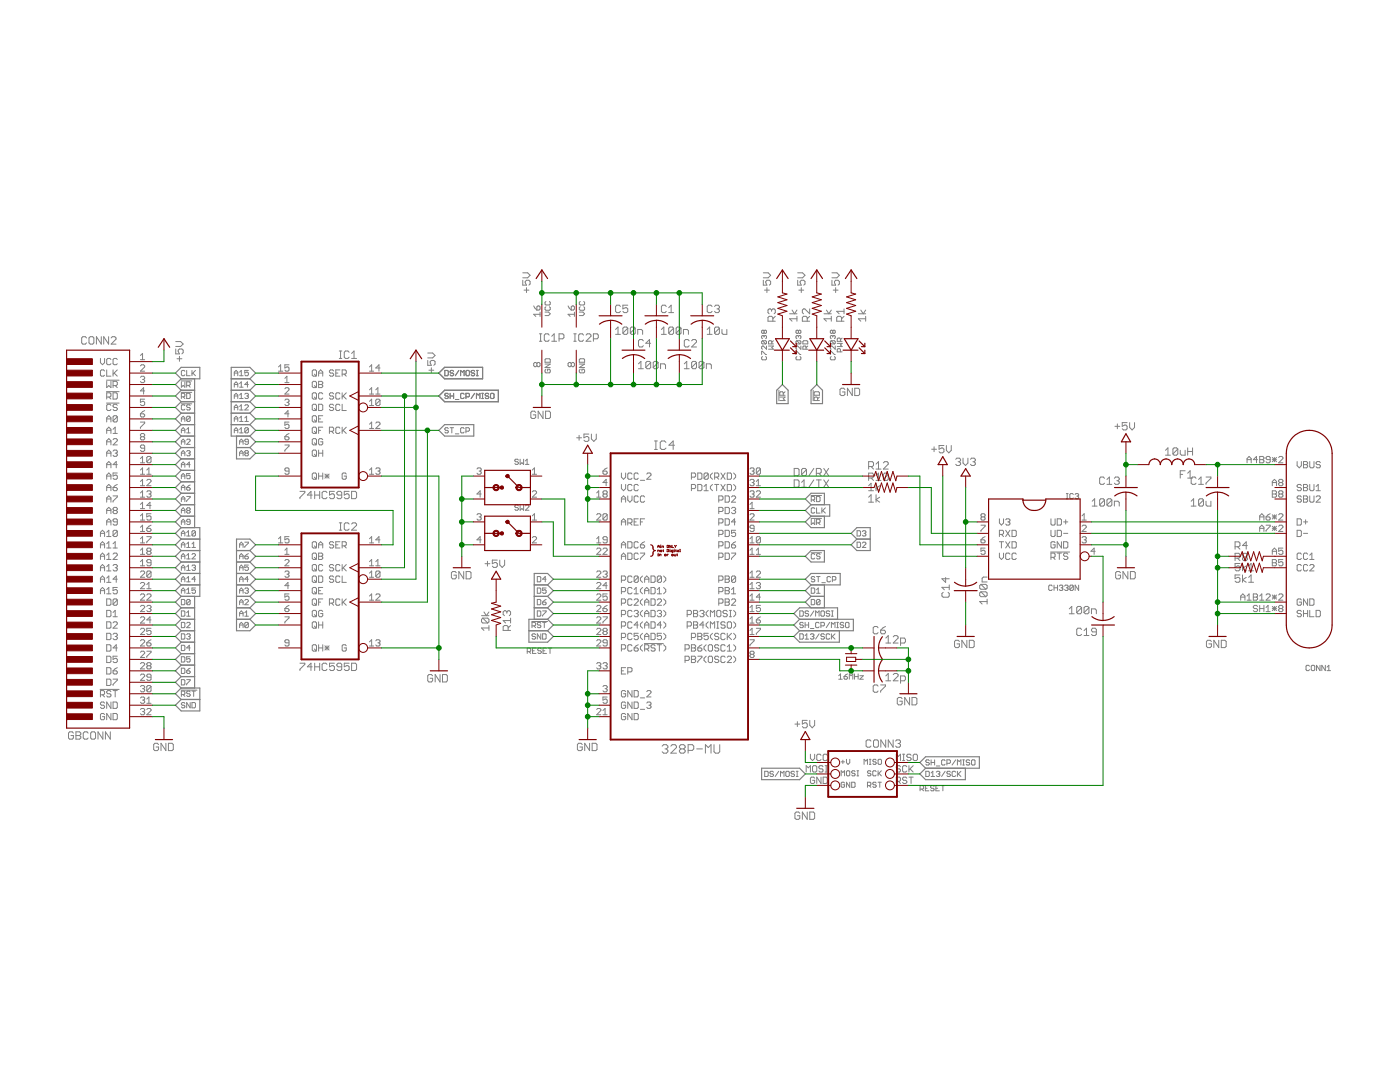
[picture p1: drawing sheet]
<svg xmlns="http://www.w3.org/2000/svg" width="279mm" height="216mm" viewBox="0 0 279 216" stroke-linecap="round" stroke-linejoin="round" font-family="sans-serif">
<g fill="none" stroke="#808080" stroke-width=".2">
<path d="M104.3 55.9v1h.8l-.3-.5v-.2l.3-.3h.5l.2 .3v.5l-.2 .2M104.3 54.4h1l.5 .5-.5 .5h-1M104.6 57.9h1M105.1 57.4v1M152.3 54.4h1l.5 .5-.5 .5h-1M152.3 55.9v1h.8l-.3-.5v-.2l.3-.3h.4l.3 .3v.5l-.3 .2M152.6 57.9h.9M153.1 57.4v1M159.2 55.9v1h.7l-.2-.5v-.2l.2-.3h.5l.3 .3v.5l-.3 .2M159.2 54.4h1l.5 .5-.5 .5h-1M159.4 57.9h1M159.9 57.4v1"/>
<path d="M166 55.9v1h.8l-.3-.5v-.2l.3-.3h.5l.2 .3v.5l-.2 .2M166 54.4h1l.5 .5-.5 .5h-1M166.3 57.9h1M166.8 57.4v1M17.3 67.4l-.3-.2h-.5l-.2 .2v1l.2 .3h.5l.3-.3M18 67.2h.5l.2 .2v1l-.2 .3h-.5l-.2-.3v-1zM20 71.5v.9l.4 .4 .5-.4v-.9M20.2 67.2v1.5l-1-1.5v1.5M20.9 74l-.2-.2h-.4l-.3 .2v.9l.3 .2h.4l.2-.2M21.3 78.1h2.5M21.3 75.9h2.5M21.3 73.8v1.3h.8"/>
<path d="M21.3 76.1v1.2l.4-.4 .4 .4v-1.2M21.3 79.2h.6l.2-.2v-.4l-.2-.2h-.6v1.2M21.7 67.2v1.5l-1-1.5v1.5M21.7 79.2l.4 .4M22.1 71.7l-.2-.2h-.4l-.2 .2v.9l.2 .2h.4l.2-.2M22.2 67.4l.2-.2h.5l.3 .2v.3l-1 1h1M22.6 73.8v1.3M22.6 76.9h.6l.2-.2v-.4l-.2-.2h-.6v1.2M22.6 78.4h.6l.2 .2v.8l-.2 .2h-.6zM22.8 74.4l.6 .7M23 76.9l.4 .4M23.4 71.7l-.2-.2h-.4l-.2 .2v.9l.2 .2h.4l.2-.2"/>
<path d="M23.4 73.8l-.8 .9M28 71.8h.9M28 73l.2-.2h.5l.2 .2v.2l-.9 .9h.9M28 75.3l.2-.2h.5l.2 .2-.2 .4M28 70.9l.4-.4v1.3M28.4 75.7h.3M28.7 75.7l.2 .2-.2 .4h-.5l-.2-.2M28.9 79.7h-.9v.6l.7-.2 .2 .2v.4l-.2 .2h-.5l-.2-.2M28.9 78h-.9l.7-.6v1.2M35.1 69.6v1h.7l-.2-.5v-.2l.2-.3h.5l.3 .3v.5l-.3 .2M35.1 68.2h.9l.6 .4-.6 .5h-.9M35.3 71.6h1"/>
<path d="M35.8 71.1v1M36.2 76h2.1M36.2 78.3h2.1M36.2 76.2v1.1l.4-.4 .3 .4v-1.1M36.2 79.2h.5l.2-.2v-.3l-.2-.2h-.5v1M36.6 79.2l.3 .3M36.9 74.1l-.2-.2h-.3l-.2 .2v.7l.2 .2h.3l.2-.2M37.3 76.9h.5l.2-.2v-.3l-.2-.2h-.5v1.1M37.3 73.9v1.1h.7M37.3 78.5h.5l.2 .2v.7l-.2 .1h-.5zM37.6 76.9l.4 .4M38.3 73.9v1.1"/>
<path d="M38.5 74.4l.5 .6M39 73.9l-.7 .7M46.8 79.5v-.7l.3-.3 .4 .3v.7M46.8 76.7h.7M46.8 79h.7M46.8 74.4h.7M46.8 75v-.7l.3-.4 .4 .4v.7M46.8 77.3v-.8l.3-.3 .4 .3v.8M47.8 74.3l.4-.4v1.1M47.8 76.5l.4-.3v1.1M47.8 78.8l.4-.3v1M47.8 79.5h.7"/>
<path d="M47.8 77.3h.7M47.8 75h.7M48.9 78.7l.1-.2h.4l.2 .2-.2 .3M49.2 79h.2M49.4 79l.2 .2-.2 .3h-.4l-.1-.1M49.6 73.9h-.7v.5l.5-.1 .2 .1v.4l-.2 .2h-.4l-.1-.2M49.6 76.7h-.7l.5-.5v1.1M55.6 74.1h.8M55.6 73.2l.4-.4v1.3M56.9 79.9l.2-.2h.4l.2 .2-.2 .4M56.9 76.3h.8M56.9 75.5l.4-.4v1.2"/>
<path d="M56.9 77.6l.2-.2h.4l.2 .2v.2l-.8 .8h.8M57.7 72.8h-.8v.6l.4-.2 .4 .2v.5l-.2 .2h-.4l-.2-.2M62.3 76.3l.2-.2h.4l.3 .2v.8l-.3 .2h-.4l-.2-.2zM62.3 74l.2-.2h.4l.3 .2v.9l-.3 .2h-.4l-.2-.2zM62.5 78.4h.4l.3 .2v.8l-.3 .2h-.4l-.2-.2v-.8zM62.7 76.9l.5 .4M62.7 79.2l.5 .4M62.7 74.7l.5 .4M63.6 76.1h.6l.2 .2-.2 .4 .2 .4-.2 .2h-.6zM63.6 75.1v-.9l.4-.4 .4 .4v.9M63.6 76.7h.6M63.6 74.4h.8"/>
<path d="M64.4 78.6l-.2-.2h-.4l-.2 .2v.8l.2 .2h.4l.2-.2M66.6 74l-.2-.2h-.4l-.3 .2 .3 .4h.4l.2 .3-.2 .4h-.4l-.3-.2M66.6 78.6l-.2-.2h-.4l-.3 .4 .3 .2h.4l.2 .4-.2 .2h-.4l-.3-.2M67 74.4h.4M67.7 71.5h.5M67.7 70h.5M67.8 73.8h-.8v1.3h.8M67.8 78.6l-.2-.2h-.4l-.2 .2v.8l.2 .2h.4l.2-.2M68 70v1.5M68.3 74.7h.6l.2-.3v-.4l-.2-.2h-.6v1.3M68.3 78.4v1.2M68.5 79l.6 .6"/>
<path d="M68.7 74.7l.4 .4M69.1 78.4l-.8 .8M69.7 70.3l-.3-.3h-.5l-.2 .3v1l.2 .2h.5l.3-.2M70.2 71.5h1M70.2 70.5l.5-.5v1.5M73.7 74.1h.9M73.7 78.6h.9M73.7 73.2l.5-.4v1.3M73.7 77.8l.5-.4v1.2M75 78.6h.8M75 77.8l.4-.4v1.2M75.8 79.9l-.2-.2h-.4l-.2 .2v.8"/>
<path d="M75.8 79.9v.8l-.2 .2h-.4l-.2-.2M75.8 79.9l-.8 .8M75.8 73.4h-.8l.6-.6v1.3M85.4 71.9v1h.7l-.2-.5v-.2l.2-.3h.5l.2 .3v.4l-.2 .3M85.4 70.4h.9l.5 .5-.5 .5h-.9M85.6 73.9h1M86.1 73.4v1M88.8 73.9h.5l.2 .2v.7l-.2 .2h-.5zM89.5 78.7l-.2-.2h-.4l-.1 .2 .1 .3h.4l.2 .2-.2 .3h-.4l-.1-.1M89.8 79h.7M89.8 78.5v1M90.5 74.1l-.2-.2h-.3l-.2 .2 .2 .3h.3l.2 .2-.2 .4h-.3l-.2-.2"/>
<path d="M90.5 78.5v1M90.9 79.7h.7M91.6 73.9l-.7 1.1M91.9 75v-1.1l.4 .4 .3-.4v1.1M92.6 78.7l-.1-.2h-.4l-.2 .2v.7l.2 .1h.4l.1-.1M93 79.2h.5l.2-.2v-.3l-.2-.2h-.5v1M93.2 73.9h.3l.2 .2v.7l-.2 .2h-.3l-.2-.2v-.7zM94.7 74.1l-.1-.2h-.4l-.2 .2 .2 .3h.4l.1 .2-.1 .4h-.4l-.2-.2M94.7 78.5l-.7 1M95.1 73.9h.3M95.1 75h.3M95.1 79.5v-1l.3 .3 .4-.3v1"/>
<path d="M95.2 73.9v1.1M96.1 79.5h.4M96.1 78.5h.4M96.3 78.5v1M97.5 78.7l-.1-.2h-.4l-.2 .2 .2 .3h.4l.1 .2-.1 .3h-.4l-.2-.1M97.9 78.7l.2-.2h.3l.2 .2v.7l-.2 .1h-.3l-.2-.1zM106.5 61l.6 .9M107.1 72.5l-.2-.2-.4 .2v.5l.2 .2 .4-.2M107.1 72.5l.3-.2 .4 .2v.5l-.2 .2-.5-.2M107.1 61.2l.5-.2 .2 .2v.5l-.2 .2h-.5zM107.1 72.5v.5M107.7 68.1h.4"/>
<path d="M107.7 66.6h.4M107.8 62.3v.8M107.8 62.7h-1.3l.4 .4M107.9 66.6v1.5M108.8 72.6h1l-1 .7h1M108.8 62.3h.7l.3 .3-.3 .4h-.7M108.9 71.6h.7l.2 .2v.5h-1v-.5zM108.9 73.7l-.1 .2v.3l.1 .2h.7l.2-.2v-.3l-.2-.2h-.3v.3M108.9 60.2l-.1 .1v.4l.1 .2h.7l.2-.2v-.4l-.2-.1M108.9 61.2l-.1 .2v.3l.1 .2h.7l.2-.2v-.3l-.2-.2M109.6 66.9l-.2-.3h-.5l-.3 .3v.9l.3 .3h.5l.2-.3M110.1 67.1l.5-.5v1.5"/>
<path d="M110.1 68.1h1M111.6 67.6h.7l.2-.2v-.5l-.2-.3h-.7v1.5M113.4 61l.6 .9M114 72.5l-.2-.2-.4 .2v.5l.2 .2 .4-.2M114 72.5l.2-.2 .4 .2v.5l-.2 .2-.4-.2M114 61.2l.4-.2 .2 .2v.5l-.2 .2h-.4zM114 72.5v.5M114.5 68.1h.5M114.5 66.6h.5M114.6 62.7h-1.2l.4 .4M114.6 62.3v.8M114.7 66.6v1.5"/>
<path d="M115.6 71.8l.2-.2h.7l.2 .2v.5h-1.1zM115.6 72.6h1.1l-1.1 .7h1.1M115.6 62.3h.7l.4 .3-.4 .4h-.7M115.8 73.7l-.2 .2v.3l.2 .2h.7l.2-.2v-.3l-.2-.2h-.4v.3M115.8 61.2l-.2 .2v.3l.2 .2h.7l.2-.2v-.3l-.2-.2M115.8 60.2l-.2 .1v.4l.2 .2h.7l.2-.2v-.4l-.2-.1M116.5 66.9l-.3-.3h-.5l-.2 .3v.9l.2 .3h.5l.3-.3M117 66.9l.2-.3h.5l.2 .3v.2l-.9 1h.9M118.4 67.6h.8l.2-.2v-.5l-.2-.3h-.8v1.5M122.9 66.7h.9M122.9 65.7l.4-.4v1.4M123.8 61.2l-.2-.3h-.5l-.2 .3v.9l.2 .3h.5l.2-.3"/>
<path d="M125.3 65.5v1l-.2 .2h-.5l-.3-.2M125.3 65.5l-.2-.2h-.5l-.3 .2v1M125.3 60.9h-1v.7l.5-.2h.3l.2 .2v.5l-.2 .3h-.5l-.3-.3M125.3 65.5l-1 1M126.8 65.5v1l-.3 .2h-.5l-.2-.2M126.8 65.5l-.3-.2h-.5l-.2 .2v1M126.8 65.5l-1 1M127.3 66.7v-1h.7l.2 .3v.7M127.4 73.6h1M127.4 72.6l.5-.5v1.5M128.4 68l-.3-.2h-.4l-.3 .2v1l.3 .2h.4l.3-.2M129.9 72.3v1l-.3 .3h-.5l-.2-.3"/>
<path d="M129.9 72.3l-.3-.2h-.5l-.2 .2v1M129.9 72.3l-1 1M129.9 68.5h-1l.7-.7v1.4M131.3 72.3v1l-.2 .3h-.5l-.2-.3M131.3 72.3l-.2-.2h-.5l-.2 .2v1M131.3 72.3l-.9 1M131.8 73.6v-1h.8l.2 .2v.8M132 65.7l.5-.4v1.4M132 66.7h1M133 61.2l-.3-.3h-.5l-.2 .3v.9l.2 .3h.5l.3-.3M133.5 62.4h.9M133.5 61.4l.4-.5v1.5"/>
<path d="M134.4 65.5v1l-.2 .2h-.5l-.2-.2M134.4 65.5l-.2-.2h-.5l-.2 .2v1M134.4 65.5l-.9 1M135.9 65.5v1l-.2 .2h-.5l-.3-.2M135.9 65.5l-.2-.2h-.5l-.3 .2v1M135.9 65.5l-1 1M136.4 66.7v-1h.7l.3 .3v.7M136.6 72.6l.5-.5v1.5M136.6 73.6h.9M137.5 68l-.2-.2h-.5l-.2 .2v1l.2 .2h.5l.2-.2M138 68l.3-.2h.5l.2 .2v.2l-1 1h1M139 72.3v1l-.2 .3h-.5l-.3-.3"/>
<path d="M139 72.3l-.2-.2h-.5l-.3 .2v1M139 72.3l-1 1M140.5 72.3v1l-.3 .3h-.5l-.2-.3M140.5 72.3l-.3-.2h-.5l-.2 .2v1M140.5 72.3l-1 1M141 73.6v-1h.7l.3 .2v.8M141.1 66.7h1M141.1 65.7l.5-.4v1.4M142.1 61.2l-.2-.3h-.5l-.3 .3v.9l.3 .3h.5l.2-.3M142.6 61.2l.3-.3h.4l.3 .3v.2l-.3 .2M143.1 61.6h.2M143.3 61.6l.3 .3v.2l-.3 .3h-.4l-.3-.3"/>
<path d="M143.6 65.5v1l-.3 .2h-.4l-.3-.2M143.6 65.5l-.3-.2h-.4l-.3 .2v1M143.6 65.5l-1 1M144.1 65.7v.8l.2 .2h.8v-1M152 70.7v-.6l1 .6M152.2 71.1l-.2 .2v.3l.2 .2h.6l.2-.2v-.3l-.2-.2M152.2 68l-.2 .2v.3l.2 .1h.6M152.2 68h.6l.2 .2v.3l-.2 .1M152.2 68l.6 .6M152.5 67.1l-.2-.1-.3 .1v.3l.2 .2M152.5 67.1l.2-.1 .3 .1v.3l-.2 .2M152.5 66l-.2-.1-.3 .1v.4l.2 .1 .3-.1"/>
<path d="M152.5 66l.2-.1 .3 .1v.4l-.2 .1-.3-.1M152.5 66v.4M152.5 67.1v.2M153 69v.7l-.7-.7h-.1l-.2 .2v.3l.2 .2M153.4 69h.9l-.3 .4 .3 .3h-.9M154 61.9l-.2-.3h-.3l-.2 .3v.5l.2 .2M154 61.9l.2-.3h.3l.2 .3v.5l-.2 .2M154 61.9v.2M154 68.6v-.4l-.1-.2h-.4l-.1 .2v.4h.9M154.2 64.1v-.7l-.2-.3h-.5l-.2 .3v.7h1.4M154.3 68l-.3 .3M154.7 63.1l-.5 .5"/>
<path d="M155.4 77.9v2.1M155.6 79.2h1.1l-.4 .4 .4 .3h-1.1M156.3 78.9v-.6l-.2-.1h-.3l-.2 .1v.6h1.1M156.7 78.2l-.4 .3M157.6 62.6h1.4M158.1 61.9l.5 .7 .4-.7M158.9 70.7v-.6l.9 .6M159 71.1l-.1 .2v.3l.1 .2h.7l.1-.2v-.3l-.1-.2M159 68l-.1 .2v.3l.1 .1h.7M159 68h.7l.1 .2v.3l-.1 .1M159 68l.7 .6M159 63.6h-1.4l.5 .5"/>
<path d="M159 63.1v1M159.3 67.1l-.1-.1-.3 .1v.3l.1 .2M159.3 67.1l.2-.1 .3 .1v.3l-.1 .2M159.3 66l-.1-.1-.3 .1v.4l.1 .1 .3-.1M159.3 66l.2-.1 .3 .1v.4l-.1 .1-.4-.1M159.3 66v.4M159.3 67.1v.2M159.8 69v.7l-.6-.7-.3 .2v.3l.1 .2M160.2 68.2l.2-.2h.6l.2 .2v.4h-1zM160.9 69.7v-.5l-.2-.2h-.3l-.2 .2v.5h1M161.1 64.1v-.7l-.3-.3h-.4l-.3 .3v.7h1.5M161.2 69l-.3 .4"/>
<path d="M161.6 61.6v1l-1-1h-.2l-.3 .3v.5l.3 .2M161.6 63.1l-.5 .5M162.3 77.9v2.1M162.5 78.3l.1-.1h.7l.2 .1v.6h-1zM163.2 79.9v-.5l-.2-.2h-.4l-.1 .2v.5h1M163.5 79.2l-.3 .4M164.4 62.6h1.5M164.9 61.9l.5 .7 .5-.7M165.7 70.7v-.6l1 .6M165.9 71.1l-.2 .2v.3l.2 .2h.6l.2-.2v-.3l-.2-.2M165.9 68l-.2 .2v.3l.2 .1h.6M165.9 68h.6l.2 .2v.3l-.2 .1"/>
<path d="M165.9 68l.6 .6M165.9 63.6h-1.5l.5 .5M165.9 63.1v1M166.2 66l-.2-.1-.3 .1v.4l.2 .1 .3-.1M166.2 67.1l-.2-.1-.3 .1v.3l.2 .2M166.2 66l.2-.1 .3 .1v.4l-.2 .1-.3-.1M166.2 67.1l.2-.1 .3 .1v.3l-.2 .2M166.2 66v.4M166.2 67.1v.2M166.7 69v.7l-.8-.7-.2 .2v.3l.2 .2M167.1 68.5h1l-.4 .3 .4 .4h-1M167.7 68.1v-.5l-.1-.1h-.3l-.2 .1v.5h1"/>
<path d="M167.7 70.2v-.5l-.1-.1-.5 .1v.5h1M168 64.1v-.7l-.3-.3h-.5l-.2 .3v.7h1.4M168.1 67.5l-.4 .3M168.4 61.6v1M168.4 63.1l-.4 .5M168.4 62.1h-1.4l.5 .5M168.6 77.7l-.2-.2h-.5l-.3 .2v1l.3 .2h.5l.2-.2v-.5h-.5M170.1 77.5v1.4l-1-1.4v1.4M170.6 77.5h.7l.3 .2v1l-.3 .2h-.7zM171.3 62.6h1.5M171.8 61.9l.5 .7 .5-.7M172.8 63.6h-1.5l.5 .5"/>
<path d="M172.8 63.1v1M21.3 80.4h2.5M21.3 84.2v-.8l.4-.4 .4 .4v.8M21.3 86.5v-.8l.4-.5 .4 .5v.8M21.3 88.8v-.9l.4-.4 .4 .4v.9M21.3 91.1v-.9l.4-.4 .4 .4v.9M21.3 93.3v-.8l.4-.4 .4 .4v.8M21.3 95.6v-.8l.4-.4 .4 .4v.8M21.3 97.9v-.8l.4-.4 .4 .4v.8M21.3 83.6h.8M21.3 85.9h.8M21.3 88.2h.8"/>
<path d="M21.3 90.4h.8M21.3 92.7h.8M21.3 95h.8M21.3 97.3h.8M21.3 99.6h.8M22.1 80.9l-.2-.2h-.4l-.2 .2v.8l.2 .2h.4l.2-.2M22.6 97.3h.6l.2 .4-.2 .2h-.4l-.2-.2zM22.6 99h.8v.2l-.8 .8v.2M22.6 87.7l.2-.2h.4l.2 .2v.2l-.8 .9h.8M22.6 90l.2-.2h.4l.2 .2-.2 .4M22.6 85.7l.4-.5v1.3M22.6 86.5h.8"/>
<path d="M23 90.4h.2M23.2 90.4l.2 .2-.2 .5h-.4l-.2-.3M23.4 80.9l-.2-.2h-.4l-.2 .2 .2 .4h.4l.2 .2-.2 .4h-.4l-.2-.2M23.4 83.2l-.2-.2h-.4l-.2 .2v.8M23.4 94.4h-.8v.6l.4-.2 .4 .2v.4l-.2 .2h-.4l-.2-.2M23.4 83.2v.8l-.2 .2h-.4l-.2-.2M23.4 83.2l-.8 .8M23.4 92.7h-.8l.6-.6v1.2M23.4 96.7l-.8 .6M28 84.2h.9v.2l-.9 .9v.2M28 82.6h.7l.2 .4-.2 .2h-.5l-.2-.2zM28 91.5l.4-.4v1.3"/>
<path d="M28 93.8l.4-.4v1.2M28 96.1l.4-.4v1.2M28 98.4l.4-.5v1.3M28 92.4h.9M28 94.6h.9M28 96.9h.9M28 99.2h.9M28.2 87.1l-.2-.2 .2-.4h.5l.2 .2-.2 .4M28.2 87.1l-.2 .3 .2 .4h.5l.2-.2-.2-.5M28.2 87.1h.5M28.9 89.4h-.7l-.2-.2 .2-.4h.5l.2 .2v.9l-.2 .2h-.5l-.2-.2M28.9 81.9l-.9 .7"/>
<path d="M29.3 98.1l.2-.2h.4l.2 .2-.2 .5M29.3 95.9l.2-.2h.4l.2 .2v.2l-.8 .8h.8M29.3 94.6h.8M29.3 93.8l.4-.4v1.2M29.7 98.6h.2M29.9 98.6l.2 .2-.2 .4h-.4l-.2-.2M30.1 91.3v.8l-.2 .3h-.4l-.2-.3M30.1 91.3l-.2-.2h-.4l-.2 .2v.8M30.1 91.3l-.8 .8M36.2 80.6h2.1M36.2 83.6h.7M36.2 85.9h.7"/>
<path d="M36.2 88.2h.7M36.2 90.4h.7M36.2 92.7h.7M36.2 95h.7M36.2 97.3h.7M36.2 99.6h.7M36.2 84.1v-.7l.4-.3 .3 .3v.7M36.2 86.4v-.7l.4-.4 .3 .4v.7M36.2 88.7v-.7l.4-.4 .3 .4v.7M36.2 91v-.7l.4-.4 .3 .4v.7M36.2 93.2v-.7l.4-.3 .3 .3v.7M36.2 95.5v-.7l.4-.3 .3 .3v.7"/>
<path d="M36.2 97.8v-.7l.4-.3 .3 .3v.7M36.9 80.9l-.2-.1h-.3l-.2 .1v.7l.2 .2h.3l.2-.2M37.3 97.3h.5l.2 .3-.2 .2h-.4l-.1-.2zM37.3 87.8l.1-.2h.4l.2 .2v.2l-.7 .7h.7M37.3 90.1l.1-.2h.4l.2 .2-.2 .3M37.3 99.1h.7l-.7 1M37.3 85.7l.3-.4v1.1M37.3 86.4h.7M37.6 90.4h.2M37.8 90.4l.2 .2-.2 .4h-.4l-.1-.2M38 92.7h-.7l.5-.5v1M38 80.9l-.2-.1h-.4l-.1 .1 .1 .4h.4l.2 .2-.2 .3h-.4l-.1-.2"/>
<path d="M38 94.5h-.7v.5l.3-.2 .4 .2v.4l-.2 .1h-.4l-.1-.1M38 83.2l-.2-.1h-.4l-.1 .1v.7M38 83.2v.7l-.2 .2h-.4l-.1-.2M38 83.2l-.7 .7M38 96.8l-.7 .5M46.8 83.6h.7M46.8 85.9h.7M46.8 81.3h.7M46.8 84.1v-.7l.3-.3 .4 .3v.7M46.8 81.8v-.7l.3-.3 .4 .3v.7M46.8 86.4v-.7l.3-.4 .4 .4v.7M47.8 88.2h.7"/>
<path d="M47.8 90.4h.7M47.8 91v-.7l.4-.4 .3 .4v.7M47.8 84.1h.7M47.8 88.7v-.7l.4-.4 .3 .4v.7M47.8 86.4h.7M47.8 85.7l.4-.4v1.1M47.8 81.1l.4-.3v1M47.8 83.4l.4-.3v1M47.8 81.8h.7M48.9 84.1h.7M48.9 80.9l.1-.1h.4l.2 .1v.2l-.7 .7h.7M48.9 83.4l.3-.3v1"/>
<path d="M49 90.4h.4M49 90.4l-.1-.1 .1-.4h.4l.2 .2-.2 .3M49 90.4l-.1 .2 .1 .4h.4l.2-.2-.2-.4M49.6 88.2h-.6l-.1-.2 .1-.4h.4l.2 .2v.7l-.2 .2h-.4l-.1-.2M49.6 85.5l-.2-.2h-.4l-.1 .2v.7M49.6 85.5v.7l-.2 .2h-.4l-.1-.2M49.6 85.5l-.7 .7M56.9 87.1h.6l.2 .5-.2 .2h-.4l-.2-.2zM56.9 88.8h.8v.2l-.8 .9v.2M57.3 80.3h.2M57.5 80.3l.2 .2-.2 .4h-.4l-.2-.2M57.7 84.2h-.8v.7l.4-.3 .4 .3v.4l-.2 .2h-.4l-.2-.2"/>
<path d="M57.7 82.6h-.8l.6-.7v1.3M57.7 94h-.6l-.2-.2 .2-.4h.4l.2 .2v.8l-.2 .2h-.4l-.2-.2M57.7 86.5l-.8 .6M59.9 98h.9v.3l-.9 1v.2M62.3 98.8h-1l.8-.8v1.5M62.3 85.4l.2-.2h.4l.3 .2v.9l-.3 .2h-.4l-.2-.2zM62.3 87.7l.2-.2h.4l.3 .2v.9l-.3 .2h-.4l-.2-.2zM62.5 83h.4l.3 .2v.8l-.3 .2h-.4l-.2-.2v-.8zM62.5 89.8h.4l.3 .2v.8l-.3 .3h-.4l-.2-.3v-.8zM62.5 94.4h.4l.3 .2v.8l-.3 .2h-.4l-.2-.2v-.8zM62.5 80.7h.4l.3 .2v.8l-.3 .2h-.4l-.2-.2v-.8zM62.7 81.5l.5 .4"/>
<path d="M62.7 83.8l.5 .4M62.7 86.1l.5 .4M62.7 88.3l.5 .5M62.7 90.6l.5 .5M62.7 95.2l.5 .4M62.8 98.8h1M62.8 98v1.5M63.6 83.6h.4M63.6 85.9h.4M63.6 90.4h.8M63.6 95h.8M63.6 80.7h.6l.2 .2v.8l-.2 .2h-.6z"/>
<path d="M63.6 89.8v1.3M63.6 94.4v1.2M63.8 98v1.5M64.4 83h-.8v1.2h.8M64.4 87.7l-.2-.2h-.4l-.2 .2v.9l.2 .2h.4l.2-.2v-.4h-.4M64.4 85.2h-.8v1.3M64.4 89.8v1.3M64.4 94.4v1.2M64.8 95h.9M64.8 94.6l.9 .8M65.3 98.3l-.3-.3h-.5l-.2 .3v1l.2 .2h.5l.3-.2M65.3 94.6v.8"/>
<path d="M65.7 94.6l-.9 .8M65.7 86.1h.7l.2-.2v-.5l-.2-.2h-.7v1.3M66.2 86.1l.4 .4M66.6 80.9l-.2-.2h-.4l-.3 .4 .3 .2h.4l.2 .4-.2 .2h-.4l-.3-.2M66.7 98h-.9v.8l.5-.3h.2l.2 .3v.5l-.2 .2h-.5l-.2-.2M67.8 85.4l-.2-.2h-.4l-.2 .2v.9l.2 .2h.4l.2-.2M67.8 80.9l-.2-.2h-.4l-.2 .2v.8l.2 .2h.4l.2-.2M68.2 98.8h-.7l-.3-.3v-.2l.3-.3h.5l.2 .3v1l-.2 .2h-.5l-.3-.2M68.3 80.7v1.2h.8M68.3 85.2v1.3M68.5 85.9l.6 .6M69.1 94.6l-.2-.2h-.4l-.2 .2v.8l.2 .2h.4l.2-.2v-.4h-.4"/>
<path d="M69.1 85.2l-.8 .9M69.7 98h-1v.8l.5-.3h.2l.3 .3v.5l-.3 .2h-.5l-.2-.2M70.2 98h.7l.3 .3v1l-.3 .2h-.7zM73.7 94.6h.9M73.7 80.9h.9M73.7 85.5h.9M73.7 80.1l.5-.4v1.2M73.7 84.6l.5-.4v1.3M73.7 93.8l.5-.4v1.2M75 84.4l.2-.2h.4l.2 .2v.2l-.8 .9h.8M75 93.6l.2-.2h.4l.2 .2-.2 .4M75.4 94h.2"/>
<path d="M75.6 94l.2 .2-.2 .4h-.4l-.2-.2M89.5 85.5l-.2-.2h-.4l-.1 .4 .1 .2h.4l.2 .3-.2 .2h-.4l-.1-.2M89.8 85.3h.7M90.2 85.3v1.1M90.9 86.6h.7M92.6 85.5l-.1-.2h-.4l-.2 .2v.7l.2 .2h.4l.1-.2M93 86h.5l.2-.1v-.4l-.2-.2h-.5v1.1M95.2 93.6l.2-.2h.4l.2 .2-.2 .4M95.6 94h.2M95.8 94l.2 .2-.2 .4h-.4l-.2-.2M96 98.6h-.8l.6-.7v1.3M103.5 91.8l-.2-.2h-.4l-.2 .2 .2 .3h.4l.2 .2-.2 .4h-.4l-.2-.2"/>
<path d="M103.8 91.6v1.1l.4-.4 .3 .4v-1.1M104.9 92.7h.7M104.9 92l.3-.4v1.1M106.2 98.1l.2-.2h.5l.2 .2v.3l-.9 .8h.9M106.2 93.8l.5-.4v1.2M106.2 94.6h.9M106.9 82.3l-.2-.3h-.5l-.3 .3v1l.3 .2h.5l.2-.2v-.5h-.5M108.4 82v1.5l-1-1.5v1.5M108.9 82h.7l.3 .3v1l-.3 .2h-.7zM115.1 87.4h1M115.6 86.9v.9M117.5 86.6h-1v.8l.5-.3h.3l.2 .3v.4l-.2 .3h-.5l-.3-.3"/>
<path d="M118 86.6v1l.5 .5 .5-.5v-1M119.1 99.2h.8M119.1 98.4l.4-.5v1.3M120.3 94h.7l.2 .4-.2 .2h-.5l-.2-.2zM120.5 98.6l-.2-.2 .2-.5h.5l.2 .2-.2 .5M120.5 98.6l-.2 .2 .2 .4h.5l.2-.2-.2-.4M120.5 98.6h.5M121.2 96.3h-.9l.7-.6v1.2M121.2 93.4l-.9 .6M124 99.6h.9M124 94.4v.8l.4 .4 .5-.4v-.8M124 96.7v.8l.4 .4 .5-.4v-.8"/>
<path d="M125.3 99v.8l.4 .4 .4-.4v-.8M126.1 96.9l-.2-.2h-.4l-.2 .2v.8l.2 .2h.4l.2-.2M126.1 94.6l-.2-.2h-.4l-.2 .2v.8l.2 .2h.4l.2-.2M127.4 99.2l-.2-.2h-.4l-.2 .2v.8l.2 .2h.4l.2-.2M127.4 96.9l-.2-.2h-.4l-.2 .2v.8l.2 .2h.4l.2-.2M127.4 94.6l-.2-.2h-.4l-.2 .2v.8l.2 .2h.4l.2-.2M127.8 95.8h.9M128.7 99.2l-.3-.2h-.4l-.2 .2v.8l.2 .2h.4l.3-.2M129.1 94.6l.2-.2h.4l.2 .2v.2l-.8 .8h.8M130.6 89.7h.6M130.6 88h.6M130.9 88v1.7"/>
<path d="M132.9 88.3l-.3-.3h-.5l-.3 .3v1.1l.3 .3h.5l.3-.3M134.6 88.8h-1.1l.8-.8v1.7M138 95.2h.6l.2-.2v-.4l-.2-.2h-.6v1.2M138 97.5h.6l.2-.2v-.4l-.2-.2h-.6v1.2M139.3 96.7h.6l.2 .2v.8l-.2 .2h-.6zM139.3 94.4h.6l.2 .2v.8l-.2 .2h-.6zM140.5 97.9h.9M140.5 97.1l.4-.4v1.2M141.4 94.6l-.3-.2h-.4l-.2 .2v.8M141.4 94.6v.8l-.3 .2h-.4l-.2-.2M141.4 94.6l-.9 .8M142.2 94.4l-.4 .4v.4l.4 .4"/>
<path d="M142.2 96.7l-.4 .4v.4l.4 .4M142.6 95.2h.6l.2-.2v-.4l-.2-.2h-.6v1.2M142.6 96.7h.8M143 95.2l.4 .4M143 96.7v1.2M143.4 99.8h.7l.2-.2v-.4l-.2-.2h-.7v1.2M143.9 94.4l.8 1.2M143.9 96.7l.8 1.2M144.7 99h.7l.2 .2v.8l-.2 .2h-.7zM144.7 94.4l-.8 1.2M144.7 96.7l-.8 1.2M145.1 96.7h.7l.2 .2v.8l-.2 .2h-.7z"/>
<path d="M145.1 94.4h.7l.2 .2v.8l-.2 .2h-.7zM146 99.2l.2-.2h.4l.2 .2v.2l-.8 .8h.8M146.4 94.4l.4 .4v.4l-.4 .4M146.4 96.7l.4 .4v.4l-.4 .4M149.7 98.1l.2-.2h.4l.2 .2-.2 .5M149.7 95.9l.2-.2h.4l.2 .2-.2 .4M149.7 93.6l.2-.2h.4l.2 .2-.2 .4M150.1 98.6h.2M150.1 94h.2M150.1 96.3h.2M150.3 94l.2 .2-.2 .4h-.4l-.2-.2M150.3 96.3l.2 .2-.2 .4h-.4l-.2-.2"/>
<path d="M150.3 98.6l.2 .2-.2 .4h-.4l-.2-.2M150.9 98.1l.2-.2h.5l.2 .2v.3l-.9 .8h.9M150.9 96.9h.9M150.9 96.1l.4-.4v1.2M151.8 93.6v.8l-.2 .2h-.5l-.2-.2M151.8 93.6l-.2-.2h-.5l-.2 .2v.8M151.8 93.6l-.9 .8M158.5 93.5h.7l.3 .2v1l-.3 .2h-.7zM158.5 95.8h.7l.3 .2v1l-.3 .2h-.7zM160 97.2h1M160 96.2l.5-.4v1.4M161 93.7l-1 1"/>
<path d="M161 93.7v1l-.3 .2h-.5l-.2-.2M161 93.7l-.3-.2h-.5l-.2 .2v1M161.9 98.9h2.1M161.9 99.8h.5l.2-.2v-.4l-.2-.1h-.5v1M162.3 99.8l.3 .3M162.4 95.8l-1 1.4M162.4 93.5l-1 1.4M162.9 95.8h1M162.9 94.4h.8l.2-.2v-.5l-.2-.2h-.8v1.4M163 99.1h.5l.2 .1v.7l-.2 .2h-.5zM163.4 95.8v1.4M163.4 94.4l.5 .5"/>
<path d="M164.4 95.8l1 1.4M164.4 93.5l1 1.4M165.4 95.8l-1 1.4M165.4 93.5l-1 1.4M173.4 99.2l.4-.5v1.5M173.4 96.9l.4-.5v1.5M173.4 97.9h.9M173.4 95.4h.7l.2-.3v-.4l-.2-.3h-.7v1.5M173.4 93.1h.7l.2-.2v-.5l-.2-.3h-.7v1.5M173.8 95.4l.5 .5M173.8 93.1l.5 .5M174.8 96.4v1.5"/>
<path d="M174.8 98.7v1.5M174.8 92.6l.5-.5v1.5M174.8 94.9l.5-.5v1.5M174.8 95.9h1M174.8 93.6h1M175.6 99.2l-.8 .5 .8 .5M175.6 96.9l-.8 .5 .8 .5M176.3 92.4l.3-.3h.4l.3 .3v.2l-1 1h1M177.3 94.7v.9l-.3 .3h-.4l-.3-.3M177.3 94.7l-.3-.3h-.4l-.3 .3v.9M177.3 94.7l-1 .9M185.9 89.6h1"/>
<path d="M186.4 89.2v.9M188.4 88.9h-1v.7l.5-.2h.2l.3 .2v.5l-.3 .3h-.5l-.2-.3M188.9 88.9v1l.5 .5 .4-.5v-1M190.7 91.7l.3-.3h.5l.2 .3v.2l-.2 .2M191.2 92.1h.3M191.5 92.1l.2 .3v.2l-.2 .3h-.5l-.3-.3M192.2 91.4v1l.5 .5 .5-.5v-1M193.7 91.7l.2-.3h.5l.2 .3v.2l-.2 .2M194.2 92.1h.2M194.4 92.1l.2 .3v.2l-.2 .3h-.5l-.2-.3M212.8 99.5h.4M212.8 98.5h.4"/>
<path d="M213 98.5v1M214.2 98.7l-.2-.2h-.3l-.2 .2v.7l.2 .1h.3l.2-.1M214.6 98.7l.1-.2h.4l.2 .2-.2 .3M214.9 99h.2M215.1 99l.2 .2-.2 .3h-.4l-.1-.1M220.4 99.8v1l-.2 .2h-.5l-.2-.2M220.4 95.4l-.2-.2h-.5l-.2 .2v1l.2 .2h.5l.2-.2M220.4 99.8l-.2-.3h-.5l-.2 .3v1M220.4 99.8l-.9 1M220.9 96.6h1M220.9 95.7l.5-.5v1.4M221.9 99.8v1l-.2 .2h-.5l-.3-.2"/>
<path d="M221.9 99.8l-.2-.3h-.5l-.3 .3v1M221.9 99.8l-1 1M222.4 95.4l.2-.2h.5l.3 .2v.3l-.3 .2M222.5 85.1h1M222.9 95.9h.2M223 84.6v1M223.1 95.9l.3 .3v.2l-.3 .2h-.5l-.2-.2M224.9 84.3h-.9v.8l.5-.3h.2l.2 .3v.5l-.2 .2h-.5l-.2-.2M225.4 84.3v1l.5 .5 .5-.5v-1M232.6 89.9l.5-.5v1.4M232.6 90.8h1M235.1 89.6v1l-.3 .2h-.5l-.2-.2"/>
<path d="M235.1 89.6l-.3-.2h-.5l-.2 .2v1M235.1 89.6l-1 1M235.5 89.9v.7l.3 .2h.7v-.9M235.5 94.7h.5M236.5 93.9h-1v1.5M237 89.4v1.4M237 90.1h1M237 94.4l.5-.5v1.5M237 95.4h1M238 89.4v1.4M238.7 95.4l-.2-.2h-.5l-.3 .2v1l.3 .2h.5l.2-.2M239.2 96.6h1"/>
<path d="M239.2 95.7l.5-.5v1.4M240.2 99.8v1l-.3 .2h-.4l-.3-.2M240.2 99.8l-.3-.3h-.4l-.3 .3v1M240.2 99.8l-1 1M240.7 95.2h1v.2l-1 1v.2M248.9 92.4v-.9l.4-.4 .4 .4v.9M248.9 91.7h.8M251 91.7h-.9l.7-.6v1.3M251.4 91.1h.6l.2 .2-.2 .4 .2 .4-.2 .3h-.6zM251.4 91.7h.6M253.5 91.7h-.6l-.2-.2 .2-.4h.4l.2 .2v.8l-.2 .3h-.4l-.2-.3M253.9 97.9h.7l.2 .2-.2 .5 .2 .4-.2 .2h-.7z"/>
<path d="M253.9 98.6h.7M253.9 96.9v-.8l.4-.4 .5 .4v.8M253.9 96.3h.9M253.9 91.7h.9M253.9 91.3l.9 .8M254.3 91.3v.8M254.8 91.3l-.9 .8M255.2 91.3l.2-.2h.4l.2 .2v.2l-.8 .9h.8M255.4 98.6l-.2-.2 .2-.5h.4l.2 .2-.2 .5M255.4 96.3l-.2-.2 .2-.4h.4l.2 .2-.2 .4M255.4 96.3l-.2 .2 .2 .4h.4l.2-.2-.2-.4M255.4 98.6l-.2 .2 .2 .4h.4l.2-.2-.2-.4"/>
<path d="M255.4 98.6h.4M255.4 96.3h.4M258.9 92.1v.8l.4 .4 .4-.4v-.8M259.7 99.2l-.2-.2h-.4l-.2 .2 .2 .4h.4l.2 .2-.2 .4h-.4l-.2-.2M259.7 96.9l-.2-.2h-.4l-.2 .4 .2 .2h.4l.2 .4-.2 .2h-.4l-.2-.2M260.1 99h.7l.2 .2-.2 .4 .2 .4-.2 .2h-.7zM260.1 96.7h.7l.2 .2-.2 .4 .2 .4-.2 .2h-.7zM260.1 92.7h.7M260.1 97.3h.7M260.1 99.6h.7M260.1 92.1h.7l.2 .2-.2 .4 .2 .4-.2 .2h-.7zM261.4 99v1l.2 .2h.4l.2-.2v-1"/>
<path d="M261.4 96.7v1l.2 .2h.4l.2-.2v-1M261.4 92.1v1l.2 .2h.4l.2-.2v-1M262.7 99.2l.2-.2h.4l.2 .2v.2l-.8 .8h.8M262.7 97.9h.8M262.7 97.1l.4-.4v1.2M263.5 92.3l-.2-.2h-.4l-.2 .2 .2 .4h.4l.2 .2-.2 .4h-.4l-.2-.2M20 107.1v-.9l.4-.4 .5 .4v.9M20 109.3v-.8l.4-.4 .5 .4v.8M20 111.6v-.8l.4-.4 .5 .4v.8M20 113.9v-.8l.4-.5 .5 .5v.8M20 116.2v-.8l.4-.5 .5 .5v.8M20 118.5v-.9l.4-.4 .5 .4v.9"/>
<path d="M20 106.4h.9M20 108.7h.9M20 111h.9M20 113.3h.9M20 115.6h.9M20 117.9h.9M21.3 113.9h.8M21.3 116.2h.8M21.3 100.2v-.8l.4-.4 .4 .4v.8M21.3 102.5v-.9l.4-.4 .4 .4v.9M21.3 104.8v-.9l.4-.4 .4 .4v.9M21.3 119.5h.6l.2 .2v.9l-.2 .2h-.6z"/>
<path d="M21.3 101.9h.8M21.3 104.1h.8M21.3 106.2l.4-.4v1.3M21.3 108.5l.4-.4v1.2M21.3 110.8l.4-.4v1.2M21.3 113.1l.4-.5v1.3M21.3 115.4l.4-.5v1.3M21.3 117.6l.4-.4v1.3M21.3 107.1h.8M21.3 109.3h.8M21.3 111.6h.8M21.3 118.5h.8"/>
<path d="M22.6 110.6l.2-.2h.4l.2 .2v.2l-.8 .8h.8M22.6 112.9l.2-.3h.4l.2 .3-.2 .4M22.6 108.5l.4-.4v1.2M22.6 109.3h.8M22.8 101.9l-.2-.3 .2-.4h.4l.2 .3-.2 .4M22.8 101.9l-.2 .2 .2 .4h.4l.2-.2-.2-.4M22.8 101.9h.4M23 113.3h.2M23.2 113.3l.2 .2-.2 .4h-.4l-.2-.2M23.4 104.1h-.6l-.2-.2 .2-.4h.4l.2 .2v.9l-.2 .2h-.4l-.2-.2M23.4 106l-.2-.2h-.4l-.2 .2v.8M23.4 117.2h-.8v.7l.4-.3 .4 .3v.4l-.2 .2h-.4l-.2-.2"/>
<path d="M23.4 119.7l-.2-.2h-.4l-.2 .2v.9M23.4 106v.8l-.2 .3h-.4l-.2-.3M23.4 119.7v.9l-.2 .2h-.4l-.2-.2M23.4 115.6h-.8l.6-.7v1.3M23.4 106l-.8 .8M23.4 119.7l-.8 .9M28 112.9h.9M28 114.2l.2-.3h.5l.2 .3v.2l-.9 .8h.9M28 116.4l.2-.2h.5l.2 .2v.2l-.9 .9h.9M28 118.7l.2-.2h.5l.2 .2v.2l-.9 .9h.9M28 100.6l.4-.4v1.3M28 102.9l.4-.4v1.3"/>
<path d="M28 105.2l.4-.4v1.2M28 107.5l.4-.4v1.2M28 109.8l.4-.4v1.2M28 112.1l.4-.4v1.2M28 101.5h.9M28 103.8h.9M28 106h.9M28 108.3h.9M28 110.6h.9M29.3 105.4h.6l.2 .5-.2 .1h-.4l-.2-.1zM29.3 107.1h.8v.2l-.8 .8v.2M29.3 118.7l.2-.2h.4l.2 .2v.2l-.8 .9h.8"/>
<path d="M29.3 116.6l.4-.4v1.3M29.3 117.5h.8M29.5 110l-.2-.2 .2-.4h.4l.2 .2-.2 .4M29.5 110l-.2 .2 .2 .4h.4l.2-.2-.2-.4M29.5 110h.4M30.1 112.3h-.6l-.2-.2 .2-.4h.4l.2 .2v.8l-.2 .2h-.4l-.2-.2M30.1 114.2v.8l-.2 .2h-.4l-.2-.2M30.1 102.5h-.8v.6l.4-.2 .4 .2v.5l-.2 .2h-.4l-.2-.2M30.1 114.2l-.2-.3h-.4l-.2 .3v.8M30.1 100.9h-.8l.6-.7v1.3M30.1 104.8l-.8 .6M30.1 114.2l-.8 .8"/>
<path d="M36.2 101.9h.7M36.2 104.1h.7M36.2 106.4h.7M36.2 108.7h.7M36.2 111h.7M36.2 113.3h.7M36.2 115.6h.7M36.2 117.9h.7M36.2 116.1v-.7l.4-.4 .3 .4v.7M36.2 111.5v-.7l.4-.3 .3 .3v.7M36.2 100.1v-.7l.4-.3 .3 .3v.7M36.2 102.4v-.7l.4-.4 .3 .4v.7"/>
<path d="M36.2 104.7v-.7l.4-.4 .3 .4v.7M36.2 107v-.7l.4-.4 .3 .4v.7M36.2 109.2v-.7l.4-.3 .3 .3v.7M36.2 113.8v-.7l.4-.3 .3 .3v.7M36.2 118.4v-.7l.4-.4 .3 .4v.7M36.2 119.6h.5l.2 .2v.7l-.2 .2h-.5zM37.3 116.1h.7M37.3 110.8l.3-.3v1M37.3 106.3l.3-.4v1.1M37.3 108.5l.3-.3v1M37.3 113.1l.3-.3v1M37.3 115.4l.3-.4v1.1"/>
<path d="M37.3 117.7l.3-.4v1.1M37.3 118.4h.7M37.3 113.8h.7M37.3 111.5h.7M37.3 107h.7M37.3 109.2h.7M37.4 101.9l-.1-.2 .1-.4h.4l.2 .2-.2 .4M37.4 101.9h.4M37.4 101.9l-.1 .1 .1 .4h.4l.2-.2-.2-.3M38 119.8l-.7 .7M38 104.1h-.6l-.1-.1 .1-.4h.4l.2 .2v.7l-.2 .2h-.4l-.1-.2M38 119.8v.7l-.2 .2h-.4l-.1-.2"/>
<path d="M38 119.8l-.2-.2h-.4l-.1 .2v.7M38.3 112.9l.2-.1h.3l.2 .1-.2 .4M38.3 110.7l.2-.2h.3l.2 .2v.1l-.7 .7h.7M38.3 109.2h.7M38.3 108.5l.4-.3v1M38.7 113.3h.1M38.8 113.3l.2 .2-.2 .3h-.3l-.2-.2M39 115.6h-.7l.5-.6v1.1M39 106.1l-.7 .7M39 117.3h-.7v.6l.4-.2 .3 .2v.3l-.2 .2h-.3l-.2-.2M39 106.1v.7l-.2 .2h-.3l-.2-.2M39 106.1l-.2-.2h-.3l-.2 .2v.7"/>
<path d="M47.8 108.7h.7M47.8 111h.7M47.8 113.3h.7M47.8 115.6h.7M47.8 117.9h.7M47.8 109.2v-.7l.4-.3 .3 .3v.7M47.8 111.5v-.7l.4-.3 .3 .3v.7M47.8 113.8v-.7l.4-.3 .3 .3v.7M47.8 116.1v-.7l.4-.4 .3 .4v.7M47.8 118.4v-.7l.4-.4 .3 .4v.7M48.9 117.5l.1-.2h.4l.2 .2-.2 .4M48.9 111h.5l.2 .4-.2 .1h-.4l-.1-.1z"/>
<path d="M48.9 108.2h.7v.2l-.7 .7v.1M48.9 119.8l.1-.2h.4l.2 .2v.2l-.7 .7h.7M49.2 117.9h.2M49.4 117.9l.2 .1-.2 .4h-.4l-.1-.2M49.6 115.6h-.7l.5-.6v1.1M49.6 112.8h-.7v.5l.3-.2 .4 .2v.3l-.2 .2h-.4l-.1-.2M49.6 110.5l-.7 .5M55.6 108.3h.8M55.6 107.5l.4-.4v1.2M56.9 111.9l.2-.2h.4l.2 .2v.2l-.8 .8h.8M56.9 110.6h.8M56.9 114.2l.2-.3h.4l.2 .3-.2 .4"/>
<path d="M56.9 109.8l.4-.4v1.2M57.3 114.6h.2M57.5 114.6l.2 .2-.2 .4h-.4l-.2-.2M57.7 107.1h-.8v.6l.4-.2 .4 .2v.4l-.2 .2h-.4l-.2-.2M57.7 118.5h-.8v.6l.4-.2 .4 .2v.4l-.2 .3h-.4l-.2-.3M57.7 116.9h-.8l.6-.7v1.3M62.3 115.1l.2-.2h.4l.3 .2v.9l-.3 .2h-.4l-.2-.2zM62.3 108.3l.2-.2h.4l.3 .2v.8l-.3 .2h-.4l-.2-.2zM62.3 110.6l.2-.2h.4l.3 .2v.8l-.3 .2h-.4l-.2-.2zM62.3 117.4l.2-.2h.4l.3 .2v.9l-.3 .2h-.4l-.2-.2zM62.3 119.7l.2-.2h.4l.3 .2v.9l-.3 .2h-.4l-.2-.2zM62.5 112.6h.4l.3 .3v.8l-.3 .2h-.4l-.2-.2v-.8z"/>
<path d="M62.7 115.8l.5 .4M62.7 111.2l.5 .4M62.7 108.9l.5 .4M62.7 113.5l.5 .4M62.7 118.1l.5 .4M63.6 114.9h.6l.2 .2v.9l-.2 .2h-.6zM63.6 108.7h.8M63.6 111h.6M63.6 110.4h.6l.2 .2-.2 .4 .2 .4-.2 .2h-.6zM63.6 117.9h.4M63.6 109.3v-.8l.4-.4 .4 .4v.8M64.4 112.9l-.2-.3h-.4l-.2 .3v.8l.2 .2h.4l.2-.2"/>
<path d="M64.4 117.2h-.8v1.3h.8M64.4 119.5h-.8v1.3M66.6 108.3l-.2-.2h-.4l-.3 .2 .3 .4h.4l.2 .2-.2 .4h-.4l-.3-.2M66.6 112.9l-.2-.3h-.4l-.3 .5 .3 .2h.4l.2 .4-.2 .2h-.4l-.3-.2M66.6 115.1l-.2-.2h-.4l-.3 .2 .3 .5h.4l.2 .2-.2 .4h-.4l-.3-.2M67 108.7h.4M67.7 105.8h.5M67.7 104.3h.5M67.8 112.9l-.2-.3h-.4l-.2 .3v.8l.2 .2h.4l.2-.2M67.8 115.1l-.2-.2h-.4l-.2 .2v.9l.2 .2h.4l.2-.2M67.8 108.1h-.8v1.2h.8M67.8 119.7l-.2-.2h-.4l-.2 .2v.9l.2 .2h.4l.2-.2"/>
<path d="M68 104.3v1.5M68.3 114.9v1.3h.8M68.3 108.9h.6l.2-.2v-.4l-.2-.2h-.6v1.2M68.3 112.6v1.3M68.3 119.5v1.3M68.5 113.3l.6 .6M68.7 108.9l.4 .4M69.1 112.6l-.8 .9M69.1 119.5l-.8 .9M69.7 104.6l-.3-.3h-.5l-.2 .3v1l.2 .2h.5l.3-.2M70.2 104.6l.2-.3h.5l.3 .3v.2l-1 1h1M73.7 112.9h.9"/>
<path d="M73.7 115.2h.9M73.7 108.3h.9M73.7 119.8h.9M73.7 107.5l.5-.4v1.2M73.7 112.1l.5-.4v1.2M73.7 114.4l.5-.5v1.3M73.7 118.9l.5-.4v1.3M75 112.9h.8M75 118.7l.2-.2h.4l.2 .2v.2l-.8 .9h.8M75 112.1l.4-.4v1.2M75.8 114.2v.8l-.2 .2h-.4l-.2-.2M75.8 114.2l-.2-.3h-.4l-.2 .3v.8"/>
<path d="M75.8 107.7h-.8l.6-.6v1.2M75.8 114.2l-.8 .8M91.1 114.3l-.3-.3h-.5l-.2 .3v1l.2 .2h.5l.3-.2v-.5h-.5M92.5 114v1.5l-.9-1.5v1.5M93 114h.8l.2 .3v1l-.2 .2h-.8zM95.2 102.7l.2-.2h.4l.2 .2-.2 .4M95.6 103.1h.2M95.8 103.1l.2 .3-.2 .4h-.4l-.2-.2M96 107.7h-.8l.6-.6v1.2M96.8 112.5h1M97.3 112v1M99.3 111.8h-1v.7l.4-.3h.3l.3 .3v.5l-.3 .2h-.5l-.2-.2"/>
<path d="M99.7 111.8v.9l.5 .5 .5-.5v-.9M103.5 100.9l-.2-.1h-.4l-.2 .3 .2 .2h.4l.2 .3-.2 .2h-.4l-.2-.2M103.8 100.8v1l.4-.3 .3 .3v-1M104.9 100.9l.1-.1h.4l.2 .1v.2l-.7 .7h.7M106.2 103.8h.9M106.2 107.3l.2-.2h.5l.2 .2v.2l-.9 .8h.9M106.2 102.9l.5-.4v1.3M107.2 115h.6l.1 .2v.7l-.1 .2h-.6zM107.2 119.6h.6l.1 .2v.7l-.1 .2h-.6zM107.2 117.3h.6l.1 .2v.7l-.1 .2h-.6zM109 115.6h-.7l.5-.6v1.1M109 119.6l-.7 .5"/>
<path d="M109 117.3h-.7v.6l.3-.2 .4 .2v.3l-.2 .2h-.3l-.2-.2M119.1 114.2l.2-.3h.4l.2 .3v.2l-.8 .8h.8M119.1 102.7l.2-.2h.4l.2 .2v.2l-.8 .9h.8M119.1 109.6l.2-.2h.4l.2 .2v.2l-.8 .8h.8M119.1 108.3h.8M119.1 118.7l.2-.2h.4l.2 .2v.2l-.8 .9h.8M119.1 116.4l.2-.2h.4l.2 .2v.2l-.8 .9h.8M119.1 107.5l.4-.4v1.2M120.3 109.6l.2-.2h.5l.2 .2v.2l-.9 .8h.9M120.3 114.2l.2-.3h.5l.2 .3-.2 .4M120.8 114.6h.2M121 114.6l.2 .2-.2 .4h-.5l-.2-.2"/>
<path d="M121.2 102.7v.9l-.2 .2h-.5l-.2-.2M121.2 102.7l-.2-.2h-.5l-.2 .2v.9M121.2 107.7h-.7l-.2-.2 .2-.4h.5l.2 .2v.8l-.2 .2h-.5l-.2-.2M121.2 118.5h-.9v.6l.5-.2 .4 .2v.4l-.2 .3h-.5l-.2-.3M121.2 116.9h-.9l.7-.7v1.3M121.2 102.7l-.9 .9M124 104.1h.9M124 108.7h.9M124 111h.9M124 118.1h.7l.2-.2v-.5l-.2-.2h-.7v1.3M124 115.8h.7l.2-.2v-.5l-.2-.2h-.7v1.3M124 100.2v-.8l.4-.4 .5 .4v.8"/>
<path d="M124 104.8v-.9l.4-.4 .5 .4v.9M124 109.3v-.8l.4-.4 .5 .4v.8M124 111.6v-.8l.4-.4 .5 .4v.8M125.3 104.4h.6l.2-.3v-.4l-.2-.2h-.6v1.3M125.3 108.1h.6l.2 .2v.8l-.2 .2h-.6zM125.3 110.4h.6l.2 .2v.8l-.2 .2h-.6zM125.7 104.4l.4 .4M126.1 115.1l-.2-.2h-.4l-.2 .2v.9l.2 .2h.4l.2-.2M126.1 117.4l-.2-.2h-.4l-.2 .2v.9l.2 .2h.4l.2-.2M126.1 119.7l-.2-.2h-.4l-.2 .2v.9l.2 .2h.4l.2-.2M126.6 104.1h.4M126.6 118.5h.8"/>
<path d="M126.6 119.7l.2-.2h.4l.2 .2v.2l-.8 .9h.8M126.6 117.6l.4-.4v1.3M127.4 115.1v.9l-.2 .2h-.4l-.2-.2M127.4 103.5h-.8v1.3h.8M127.4 108.3l-.2-.2h-.4l-.2 .2v.8l.2 .2h.4l.2-.2M127.4 110.6l-.2-.2h-.4l-.2 .2v.8l.2 .2h.4l.2-.2M127.4 115.1l-.2-.2h-.4l-.2 .2v.9M127.4 115.1l-.8 .9M127.8 104.1h.4M127.8 108.7h.6l.3 .4-.3 .2h-.4l-.2-.2zM127.8 110.4h.9v.2l-.9 .8v.2M128.2 117.2l-.4 .4v.5l.4 .4"/>
<path d="M128.2 114.9l-.4 .5v.4l.4 .4M128.2 119.5l-.4 .4v.5l.4 .4M128.7 103.5h-.9v1.3M128.7 115.6h.8M128.7 117.9h.8M128.7 116.2v-.8l.4-.5 .4 .5v.8M128.7 108.1l-.9 .6M128.7 118.5v-.9l.4-.4 .4 .4v.9M129.9 114.9h.6l.2 .2v.9l-.2 .2h-.6zM129.9 117.2h.6l.2 .2v.9l-.2 .2h-.6zM129.9 119.5h.6l.2 .2v.9l-.2 .2h-.6zM131.2 118.5h.8"/>
<path d="M131.2 119.7l.2-.2h.4l.2 .2v.2l-.8 .9h.8M131.2 117.6l.4-.4v1.3M132 115.1v.9l-.2 .2h-.4l-.2-.2M132 115.1l-.2-.2h-.4l-.2 .2v.9M132 115.1l-.8 .9M132.4 117.2l.5 .4v.5l-.5 .4M132.4 114.9l.5 .5v.4l-.5 .4M132.4 119.5l.5 .4v.5l-.5 .4M143.4 102.1h.7l.2-.2v-.4l-.2-.3h-.7v1.3M143.4 104.4h.7l.2-.3v-.4l-.2-.2h-.7v1.3M143.4 106.6h.7l.2-.2v-.4l-.2-.2h-.7v1.3M143.4 111.2h.7l.2-.2v-.4l-.2-.2h-.7v1.2"/>
<path d="M143.4 118.1h.7l.2-.2v-.5l-.2-.2h-.7v1.3M143.4 115.8h.7l.2-.2v-.5l-.2-.2h-.7v1.3M143.4 108.9h.7l.2-.2v-.4l-.2-.2h-.7v1.2M144.7 114.9h.7l.2 .2-.2 .5 .2 .4-.2 .2h-.7zM144.7 101.2h.7l.2 .3v.8l-.2 .2h-.7zM144.7 103.5h.7l.2 .2v.9l-.2 .2h-.7zM144.7 105.8h.7l.2 .2v.8l-.2 .3h-.7zM144.7 108.1h.7l.2 .2v.8l-.2 .2h-.7zM144.7 110.4h.7l.2 .2v.8l-.2 .2h-.7zM144.7 115.6h.7M144.7 117.9h.7M144.7 117.2h.7l.2 .2-.2 .5 .2 .4-.2 .2h-.7z"/>
<path d="M144.7 119.5h.7l.2 .2-.2 .4 .2 .5-.2 .2h-.7zM146 101.5l.2-.3h.4l.2 .3-.2 .4M146 108.7h.6l.2 .4-.2 .2h-.4l-.2-.2zM146 110.4h.8v.2l-.8 .8v.2M146 118.5h.8M146 119.7l.2-.2h.4l.2 .2v.2l-.8 .9h.8M146 117.6l.4-.4v1.3M146.4 101.9h.2M146.6 101.9l.2 .2-.2 .4h-.4l-.2-.2M146.8 115.1v.9l-.2 .2h-.4l-.2-.2M146.8 104.1h-.8l.6-.6v1.3M146.8 105.8h-.8v.6l.6-.2 .2 .2v.4l-.2 .3h-.4l-.2-.3"/>
<path d="M146.8 115.1l-.2-.2h-.4l-.2 .2v.9M146.8 108.1l-.8 .6M146.8 115.1l-.8 .9M149.7 115.2h.8M149.7 101.5h.8M149.7 102.7l.2-.2h.4l.2 .2v.2l-.8 .9h.8M149.7 108.3h.8M149.7 110.6h.8M149.7 117.5h.8M149.7 119.8h.8M149.7 109.8l.4-.4v1.2M149.7 100.6l.4-.4v1.3"/>
<path d="M149.7 107.5l.4-.4v1.2M149.7 114.4l.4-.5v1.3M149.7 116.6l.4-.4v1.3M149.7 118.9l.4-.4v1.3M150.5 105.4h-.6l-.2-.2 .2-.4h.4l.2 .2v.9l-.2 .1h-.4l-.2-.1M150.9 114.2l.2-.3h.5l.2 .3v.2l-.9 .8h.9M150.9 110.6h.9M150.9 116.4l.2-.2h.5l.2 .2-.2 .5M150.9 109.8l.4-.4v1.2M151.3 116.9h.3M151.6 116.9l.2 .2-.2 .4h-.5l-.2-.2M151.8 107.3l-.2-.2h-.5l-.2 .2v.8"/>
<path d="M151.8 107.3v.8l-.2 .2h-.5l-.2-.2M151.8 119.1h-.9l.7-.6v1.3M151.8 107.3l-.9 .8M161.9 103.4h2.1M161.9 110.3h2.1M161.9 103.6v1.1l.4-.4 .3 .4v-1.1M161.9 117.3h.5l.2 .2v.7l-.2 .2h-.5zM161.9 119.6h.5l.2 .2v.7l-.2 .2h-.5zM162.6 115.2l-.2-.2h-.3l-.2 .4 .2 .2h.3l.2 .3-.2 .2h-.3l-.2-.2M162.6 110.7l-.2-.2h-.3l-.2 .2v.7l.2 .1h.3l.2-.1M162.6 101.5l-.2-.2h-.3l-.2 .2v.7l.2 .2h.3l.2-.2M163 104.3h.5l.2-.2v-.3l-.2-.2h-.5v1.1"/>
<path d="M163 118.4h.7M163 101.3v1.1h.7M163 115h.7M163 117.7l.3-.4v1.1M163.3 115v1.1M163.3 104.3l.4 .4M163.7 110.7l-.2-.2h-.4l-.1 .3 .1 .2h.4l.2 .4-.2 .1h-.4l-.1-.1M163.7 119.8v.7l-.2 .2h-.4l-.1-.2M163.7 119.8l-.2-.2h-.4l-.1 .2v.7M163.7 119.8l-.7 .7M164 116.3h.7M164 101.3v1.1"/>
<path d="M164.2 101.9l.5 .5M164.7 101.3l-.7 .7M165.8 115.2l-.2-.2h-.4l-.1 .2v.7l.1 .2h.4l.2-.2M166.1 115.7h.5l.2-.1v-.4l-.2-.2h-.5v1.1M171 108.2h.6l.1 .2v.7l-.1 .1h-.6zM171 105.9h.6l.1 .2v.7l-.1 .2h-.6zM172.1 106.1l.2-.2h.3l.2 .2-.2 .3M172.1 108.4l.2-.2h.3l.2 .2v.1l-.7 .7h.7M172.4 106.4h.2M172.6 106.4l.2 .2-.2 .4h-.3l-.2-.2M173.4 100.2h.9M188.2 118.2l-.2 .2v.5l.2 .3h1l.2-.3v-.5l-.2-.2"/>
<path d="M188.7 115.2v1l-.7-.7h1.4M189.4 117.2h-1.4l.5 .5M189.4 116.7v1M195.8 116.6h.9l.3 .3v.4l-.3 .3M195.8 118.1h.9l.3 .2v.5l-.3 .3M195.8 118.1l-.3 .2v.5l.3 .3h.9M195.8 116.6l-.3 .3v.4l.3 .3h.9M195.8 118.1l.9 1M195.8 116.6l.9 1M195.8 104.8h.8v.2l-.8 .9v.1M195.8 107.7h.6l.2 .4-.2 .2h-.4l-.2-.2zM196 103.1l-.2 .3 .2 .4h.4l.2-.2-.2-.5"/>
<path d="M196 103.1l-.2-.2 .2-.4h.4l.2 .2-.2 .4M196 103.1h.4M196.6 109.4h-.8v.6l.4-.2 .4 .2v.4l-.2 .2h-.4l-.2-.2M196.6 107.1l-.8 .6M197 119.5v1M197 115.1h-.7l-.3 .3v.7h1M199.5 103.5v.9l.4 .4 .4-.4v-.9M199.5 106.6h.6l.2-.2v-.4l-.2-.2h-.6v1.3M199.5 108.1h.8M199.5 110.4v.8l.4 .4 .4-.4v-.8M199.9 108.1v1.2M199.9 106.6l.4 .5"/>
<path d="M200.7 103.7l.2-.2h.4l.2 .2-.2 .4M200.7 108.1l.8 1.2M200.7 105.8l.8 1.3M201.1 104.1h.2M201.3 104.1l.2 .3-.2 .4h-.4l-.2-.2M201.5 110.6l-.2-.2h-.4l-.2 .2v.8l.2 .2h.4l.2-.2M201.5 108.1l-.8 1.2M201.5 105.8l-.8 1.3M202 105.8h.6l.2 .2v.8l-.2 .3h-.6zM202 108.1h.6l.2 .2v.8l-.2 .2h-.6zM202.8 110.6l-.2-.2h-.4l-.2 .2v.8l.2 .2h.4l.2-.2M209.7 110.2h3.8"/>
<path d="M209.7 103.5v1.1l.3 .2h.4l.2-.2v-1.1M209.7 105.8v1l.3 .3h.4l.2-.3v-1M209.7 111.2h.7l.2-.2v-.4l-.2-.2h-.7v1.2M210 116.9l-.2-.1h-.3l-.2 .1v.7l.2 .2h.3l.2-.2M210.2 111.2l.4 .4M210.4 116.8v1M210.4 117.3h.7M210.6 108.3l-.2-.2h-.4l-.3 .2v.8l.3 .2h.4l.2-.2v-.4h-.4M211 103.5h.6l.2 .2v.9l-.2 .2h-.6zM211 105.8h.6l.2 .2v.8l-.2 .3h-.6zM211 110.4h.8M211.1 116.8v1"/>
<path d="M211.4 110.4v1.2M211.4 116.9l.2-.1h.3l.2 .1-.2 .4M211.8 117.3h.1M211.8 108.1v1.2l-.8-1.2v1.2M211.9 117.3l.2 .2-.2 .3h-.3l-.2-.2M212.3 104.1h.8M212.3 106.4h.8M212.3 108.1h.6l.2 .2v.8l-.2 .2h-.6zM212.4 116.9l.2-.1h.4l.2 .1-.2 .4M212.7 103.7v.9M212.8 117.3h.2M213 117.3l.2 .2-.2 .3h-.4l-.2-.2"/>
<path d="M213.1 110.6l-.2-.2h-.4l-.2 .4 .2 .2h.4l.2 .4-.2 .2h-.4l-.2-.2M214.2 116.9l-.2-.1h-.3l-.2 .1v.7M214.2 116.9v.7l-.2 .2h-.3l-.2-.2M214.2 116.9l-.7 .7M215.3 116.8v1l-.7-1v1M215.9 105l.3-.2h.4l.2 .2v.2l-.9 .8h.9M215.9 103.8h.9M215.9 107.3l.3-.2h.4l.2 .2-.2 .4M215.9 102.9l.5-.4v1.3M216.4 107.7h.2M216.6 107.7l.2 .2-.2 .4h-.4l-.3-.2M218 100l.5-.5v1.5"/>
<path d="M218 101h.9M218.6 110h-.9l.7-.6v1.2M222.4 101v-1h.7l.3 .3v.7M223.6 114.3l-.2-.3h-.5l-.2 .3v1l.2 .2h.5l.2-.2v-.5h-.5M225.1 114v1.5l-1-1.5v1.5M225.6 114h.7l.3 .3v1l-.3 .2h-.7zM237.7 101h1M237.7 100l.5-.5v1.5M240.7 100v.8l.2 .2h.8v-1M246.5 109.1h.7l.3-.2v-.5l-.3-.3h-.7v1.5M246.5 111.4h.7l.3-.3v-.4l-.3-.3h-.7v1.5M247 109.1l.5 .5"/>
<path d="M247 111.4l.5 .5M247.5 112.4h-1v.8l.5-.3h.2l.3 .3v.5l-.3 .2h-.5l-.2-.2M247.5 114.7h-1v.8l.5-.3h.2l.3 .3v.5l-.3 .2h-.5l-.2-.2M247.6 119.1h.9M247.6 119.8v-.9l.4-.4 .5 .4v.9M248 112.4v1.5M248 114.7v1.5M248.2 111.1l-.2-.2v-.2l.2-.3h.5l.2 .3v.2l-.2 .2M248.2 111.1l-.2 .3v.2l.2 .3h.5l.2-.3v-.2l-.2-.3M248.2 111.1h.5M248.7 112.9l-.7 .5 .7 .5M248.7 115.2l-.7 .5 .7 .5"/>
<path d="M248.9 119.8h.8M248.9 118.9l.4-.4v1.3M248.9 108.9h-.9l.7-.8v1.5M249.2 113.9h1M249.2 112.9l.5-.5v1.5M249.2 115.2l.5-.5v1.5M249.2 116.2h1M250.1 118.5h.7l.2 .2-.2 .4 .2 .4-.2 .3h-.7zM250.1 119.1h.7M251.4 105.4h.8M251.4 119.8h.8M251.4 103.8v-.9l.4-.4 .4 .4v.9"/>
<path d="M251.4 106v-.8l.4-.4 .4 .4v.8M251.4 103.1h.8M251.4 118.9l.4-.4v1.3M252.7 104.8h.8v.2l-.8 .9v.1M252.7 103.1h.6l.2 .5-.2 .2h-.4l-.2-.2zM252.7 118.7l.2-.2h.4l.2 .2v.2l-.8 .9h.8M253.5 102.5l-.8 .6M253.9 111.7h.7l.2 .2-.2 .4 .2 .4-.2 .2h-.7zM253.9 105.4h.9M253.9 110h.9M253.9 112.3h.7M253.9 119.1h.9"/>
<path d="M253.9 110.6v-.8l.4-.4 .5 .4v.8M253.9 103.1h.9M253.9 102.7l.9 .9M253.9 105l.9 .9M253.9 118.7l.9 .8M254.3 102.7v.9M254.3 105v.9M254.3 118.7v.8M254.8 102.7l-.9 .9M254.8 105l-.9 .9M254.8 118.7l-.9 .8M255.2 105l.2-.2h.4l.2 .2v.2l-.8 .8h.8"/>
<path d="M255.2 102.7l.2-.2h.4l.2 .2v.2l-.8 .9h.8M255.2 118.7l.2-.2h.4l.2 .2v.2l-.8 .9h.8M256 111.7h-.8v.6l.4-.2 .4 .2v.4l-.2 .2h-.4l-.2-.2M256 109.4h-.8v.6l.6-.2 .2 .2v.4l-.2 .2h-.4l-.2-.2M258.9 103.5h.6l.2 .2v.9l-.2 .2h-.6zM258.9 105.8h.6l.2 .2v.8l-.2 .3h-.6zM259.7 112.9l-.2-.3h-.4l-.2 .3v.8l.2 .2h.4l.2-.2M259.7 110.6l-.2-.2h-.4l-.2 .2v.8l.2 .2h.4l.2-.2M259.7 119.7l-.2-.2h-.4l-.2 .2v.9l.2 .2h.4l.2-.2v-.5h-.4M260.1 104.1h.9M260.1 106.4h.9M260.6 103.7v.9"/>
<path d="M261 112.9l-.2-.3h-.5l-.2 .3v.8l.2 .2h.5l.2-.2M261 110.6l-.2-.2h-.5l-.2 .2v.8l.2 .2h.5l.2-.2M261 119.5v1.3l-.9-1.3v1.3M261.4 112.9l.2-.3h.4l.2 .3v.2l-.8 .8h.8M261.4 111.6h.8M261.4 119.5h.6l.2 .2v.9l-.2 .2h-.6zM261.4 110.8l.4-.4v1.2M20 137.6h3.8M20 138.6h.7l.2-.2v-.4l-.2-.2h-.7v1.3M20.4 138.6l.5 .5M21.3 124.1h.6l.2 .2v.8l-.2 .2h-.6zM21.3 135.5h.6l.2 .2v.9l-.2 .2h-.6z"/>
<path d="M21.3 121.8h.6l.2 .2v.9l-.2 .2h-.6zM21.3 126.4h.6l.2 .2v.8l-.2 .2h-.6zM21.3 128.7h.6l.2 .2v.8l-.2 .2h-.6zM21.3 130.9h.6l.2 .2v.9l-.2 .2h-.6zM21.3 133.2h.6l.2 .2v.9l-.2 .2h-.6zM22.1 138l-.2-.2h-.4l-.2 .2 .2 .4h.4l.2 .2-.2 .5h-.4l-.2-.2M22.6 135.5h.8v.2l-.8 .9v.2M22.6 124.3l.2-.2h.4l.2 .2v.2l-.8 .8h.8M22.6 133.9h.6l.2 .4-.2 .2h-.4l-.2-.2zM22.6 126.6l.2-.2h.4l.2 .2-.2 .4M22.6 122.2l.4-.4v1.3M22.6 123.1h.8"/>
<path d="M22.6 137.8h.8M23 137.8v1.3M23 127h.2M23.2 127l.2 .2-.2 .4h-.4l-.2-.2M23.4 130.9h-.8v.7l.4-.2 .4 .2v.4l-.2 .2h-.4l-.2-.2M23.4 129.3h-.8l.6-.6v1.2M23.4 133.2l-.8 .7M28 123.3l.2-.2h.5l.2 .2v.2l-.9 .8h.9M28 121l.2-.2h.5l.2 .2v.2l-.9 .8h.9M28 125.6l.2-.2h.5l.2 .2v.2l-.9 .8h.9M28 127.9l.2-.2h.5l.2 .2v.2l-.9 .8h.9M28 130.2l.2-.3h.5l.2 .3v.1l-.9 .9h.9"/>
<path d="M28 132.4l.2-.2h.5l.2 .2v.2l-.9 .9h.9M28 134.7l.2-.2h.5l.2 .2v.2l-.9 .9h.9M28 137l.2-.2h.5l.2 .2-.2 .4M28 139.3l.2-.2h.5l.2 .2-.2 .4M28.4 137.4h.3M28.4 139.7h.3M28.7 137.4l.2 .2-.2 .4h-.5l-.2-.2M28.7 139.7l.2 .2-.2 .4h-.5l-.2-.2M29.3 128.3h.6l.2 .4-.2 .2h-.4l-.2-.2zM29.3 129.9h.8v.3l-.8 .8v.2M29.3 121l.2-.2h.4l.2 .2-.2 .4M29.3 139.5l.4-.4v1.2"/>
<path d="M29.5 132.8l-.2-.2 .2-.4h.4l.2 .2-.2 .4M29.5 132.8l-.2 .3 .2 .4h.4l.2-.2-.2-.5M29.5 132.8h.4M29.7 121.4h.2M29.9 121.4l.2 .2-.2 .4h-.4l-.2-.2M30.1 125.4h-.8v.6l.4-.2 .4 .2v.4l-.2 .2h-.4l-.2-.2M30.1 135.1h-.6l-.2-.2 .2-.4h.4l.2 .2v.9l-.2 .2h-.4l-.2-.2M30.1 137l-.2-.2h-.4l-.2 .2v.8M30.1 137v.8l-.2 .2h-.4l-.2-.2M30.1 123.7h-.8l.6-.6v1.2M30.1 127.7l-.8 .6M30.1 137l-.8 .8"/>
<path d="M36.2 137.7h3.1M36.2 133.3h.5l.2 .2v.7l-.2 .2h-.5zM36.2 126.5h.5l.2 .1v.8l-.2 .1h-.5zM36.2 135.6h.5l.2 .2v.7l-.2 .2h-.5zM36.2 121.9h.5l.2 .2v.7l-.2 .2h-.5zM36.2 124.2h.5l.2 .2v.7l-.2 .1h-.5zM36.2 128.8h.5l.2 .1v.7l-.2 .2h-.5zM36.2 131h.5l.2 .2v.7l-.2 .2h-.5zM36.2 138.6h.5l.2-.2v-.3l-.2-.2h-.5v1.1M36.6 138.6l.3 .4M37.3 122.3l.3-.4v1.1M37.3 133.9h.5l.2 .3-.2 .2h-.4l-.1-.2z"/>
<path d="M37.3 124.4l.1-.2h.4l.2 .2v.1l-.7 .7h.7M37.3 126.6l.1-.1h.4l.2 .1-.2 .4M37.3 135.6h.7v.2l-.7 .7v.2M37.3 123h.7M37.6 127h.2M37.8 127l.2 .2-.2 .3h-.4l-.1-.1M38 129.3h-.7l.5-.5v1M38 138.1l-.2-.2h-.4l-.1 .2 .1 .3h.4l.2 .2-.2 .4h-.4l-.1-.2M38 131h-.7v.6l.3-.2 .4 .2v.3l-.2 .2h-.4l-.1-.2M38 133.3l-.7 .6M38.3 137.9h.7M38.7 137.9v1.1"/>
<path d="M47.8 120.1h.7M47.8 122.4h.7M47.8 124.7h.7M47.8 120.7v-.7l.4-.4 .3 .4v.7M47.8 123v-.7l.4-.4 .3 .4v.7M47.8 125.2v-.7l.4-.3 .3 .3v.7M48.9 122.3l.3-.4v1.1M48.9 123h.7M49.6 124.4l-.2-.2h-.4l-.1 .2v.7M49.6 124.4v.7l-.2 .1h-.4l-.1-.1M49.6 124.4l-.7 .7M56.9 123.1h.8v.2l-.8 .8v.2"/>
<path d="M56.9 121.4h.6l.2 .4-.2 .2h-.4l-.2-.2zM57.7 128.3h-.6l-.2-.2 .2-.4h.4l.2 .2v.8l-.2 .2h-.4l-.2-.2M57.7 120.8l-.8 .6M59.9 132.3h.9v.3l-.9 .9v.3M62.3 133.1h-1l.8-.8v1.5M62.3 124.3l.2-.2h.4l.3 .2v.8l-.3 .2h-.4l-.2-.2zM62.3 128.9l.2-.2h.4l.3 .2v.8l-.3 .2h-.4l-.2-.2zM62.3 122l.2-.2h.4l.3 .2v.9l-.3 .2h-.4l-.2-.2zM62.7 120.4l.5 .4M62.7 122.6l.5 .5M62.7 124.9l.5 .4M62.7 129.5l.5 .4"/>
<path d="M62.8 132.3v1.5M62.8 133.1h1M63.6 129.3h.8M63.6 124.1v1.2M63.6 128.7v1.2M63.6 120.1h.4M63.6 124.7h.8M63.8 132.3v1.5M64.4 122l-.2-.2h-.4l-.2 .2v.9l.2 .2h.4l.2-.2v-.5h-.4M64.4 124.1v1.2M64.4 128.7v1.2M64.8 129.3h.9"/>
<path d="M64.8 128.9l.9 .8M65.3 132.6l-.3-.3h-.5l-.2 .3v.9l.2 .3h.5l.3-.3M65.3 128.9v.8M65.7 128.9l-.9 .8M65.7 120.4h.7l.2-.3v-.4l-.2-.2h-.7v1.3M66.2 120.4l.4 .4M66.7 132.3h-.9v.8l.7-.3 .2 .3v.4l-.2 .3h-.5l-.2-.3M68.2 133.1h-.7l-.3-.3v-.2l.3-.3h.5l.2 .3v.9l-.2 .3h-.5l-.3-.3M68.5 120.1l.6 .7M69.1 128.9l-.2-.2h-.4l-.2 .2v.8l.2 .2h.4l.2-.2v-.4h-.4M69.7 132.3h-1v.8l.7-.3 .3 .3v.4l-.3 .3h-.5l-.2-.3M70.2 132.3h.7l.3 .3v.9l-.3 .3h-.7z"/>
<path d="M73.7 128.9h.9M73.7 128.1l.5-.4v1.2M75 127.9l.2-.2h.4l.2 .2-.2 .4M75.4 128.3h.2M75.6 128.3l.2 .2-.2 .4h-.4l-.2-.2M86.3 134.9l-.2-.3h-.5l-.2 .3v.9l.2 .3h.5l.2-.3v-.5h-.4M87.8 134.6v1.5l-1-1.5v1.5M88.3 134.6h.7l.3 .3v.9l-.3 .3h-.7zM96.1 122.9h1.5M96.4 123.3h.9l.3 .3v.5l-.3 .2M96.4 123.3l-.3 .3v.5l.3 .2h.9M96.4 123.3l.9 1"/>
<path d="M96.6 122.1l.5 .8 .5-.8M97.6 125.3h-1.5l.5 .5M97.6 124.8v1M101.2 122.1l-.3-.2h-.2l-.3 .2v.5l.3 .3M101.2 122.1l.2-.2h.2l.3 .2v.5l-.3 .3M101.2 122.1v.3M101.4 125.8v-.7l-.2-.3h-.5l-.3 .3v.7h1.5M101.9 124.8l-.5 .5M101.9 123.8h-1.5l.5 .5M101.9 123.3v1M105.2 130h.5l.2-.1v-.4l-.2-.2h-.5v1.1M105.6 130l.3 .4"/>
<path d="M106.1 124h3.2M106.2 124.9h.5l.2-.2v-.3l-.2-.2h-.5v1M106.3 129.9h.3M106.5 124.9l.4 .3M106.9 126.6l-.2-.1h-.3l-.2 .1 .2 .4h.3l.2 .2-.2 .3h-.3l-.2-.1M107 129.3h-.7v1.1h.7M107.2 121.9h.6l.1 .2v.7l-.1 .2h-.6zM107.9 124.4l-.1-.2h-.4l-.2 .2 .2 .3h.4l.1 .2-.1 .3h-.4l-.2-.1M107.9 126.5v1l-.7-1v1M108 129.5l-.2-.2h-.3l-.2 .2 .2 .4h.3l.2 .1-.2 .4h-.3l-.2-.2M108.3 120.1h.5l.2 .4-.2 .2h-.3l-.2-.2zM108.3 126.5h.5l.2 .1v.8l-.2 .1h-.5z"/>
<path d="M108.3 124.2h.7M108.3 121.9h.7l-.7 1.1M108.4 129.9h.3M108.6 124.2v1M109.1 129.3h-.7v1.1h.7M109.4 129.3h.7M109.8 129.3v1.1M119.1 123.3l.2-.2h.4l.2 .2v.2l-.8 .8h.8M119.1 121l.2-.2h.4l.2 .2v.2l-.8 .8h.8M119.1 125.6l.2-.2h.4l.2 .2v.2l-.8 .8h.8M119.1 127.9l.2-.2h.4l.2 .2v.2l-.8 .8h.8M119.1 132.4l.2-.2h.4l.2 .2-.2 .4"/>
<path d="M119.5 132.8h.2M119.7 132.8l.2 .3-.2 .4h-.4l-.2-.2M120.3 123.1h.9v.2l-.9 .8v.2M120.3 121.4h.7l.2 .4-.2 .2h-.5l-.2-.2zM120.3 132.4l.2-.2h.5l.2 .2-.2 .4M120.3 137l.2-.2h.5l.2 .2-.2 .4M120.5 126l-.2 .2 .2 .4h.5l.2-.2-.2-.4M120.5 126l-.2-.2 .2-.4h.5l.2 .2-.2 .4M120.5 126h.5M120.8 132.8h.2M120.8 137.4h.2M121 132.8l.2 .3-.2 .4h-.5l-.2-.2"/>
<path d="M121 137.4l.2 .2-.2 .4h-.5l-.2-.2M121.2 128.3h-.7l-.2-.2 .2-.4h.5l.2 .2v.8l-.2 .2h-.5l-.2-.2M121.2 139.1h-.9v.6l.5-.2 .4 .2v.4l-.2 .2h-.5l-.2-.2M121.2 120.8l-.9 .6M124 122.6h.7l.2-.2v-.4l-.2-.2h-.7v1.3M124 120.4h.7l.2-.3v-.4l-.2-.2h-.7v1.3M124 124.9h.7l.2-.2v-.4l-.2-.2h-.7v1.2M124 127.2h.7l.2-.2v-.4l-.2-.2h-.7v1.2M124 129.5h.7l.2-.2v-.4l-.2-.2h-.7v1.2M124 133.9h.4M124.9 133.2h-.9v1.3h.9M124.9 138l-.2-.2h-.5l-.2 .2v.9l.2 .2h.5l.2-.2v-.5h-.5"/>
<path d="M125.3 134.1h.6l.2-.2v-.5l-.2-.2h-.6v1.3M126.1 124.3l-.2-.2h-.4l-.2 .2v.8l.2 .2h.4l.2-.2M126.1 122l-.2-.2h-.4l-.2 .2v.9l.2 .2h.4l.2-.2M126.1 126.6l-.2-.2h-.4l-.2 .2v.8l.2 .2h.4l.2-.2M126.1 128.9l-.2-.2h-.4l-.2 .2v.8l.2 .2h.4l.2-.2M126.1 137.8v1.3l-.8-1.3v1.3M126.6 122l.2-.2h.4l.2 .2-.2 .4M126.6 129.3h.6l.2 .4-.2 .2h-.4l-.2-.2zM126.6 137.8h.6l.2 .2v.9l-.2 .2h-.6zM127 122.4h.2M127.2 122.4l.2 .2-.2 .5h-.4l-.2-.2M127.4 126.4h-.8v.6l.4-.2 .4 .2v.4l-.2 .2h-.4l-.2-.2"/>
<path d="M127.4 124.7h-.8l.6-.6v1.2M127.4 128.7l-.8 .6M127.8 139.3h.9M128.2 121.8l-.4 .4v.4l.4 .5M128.2 124.1l-.4 .4v.4l.4 .4M128.2 126.4l-.4 .4v.4l.4 .4M128.2 128.7l-.4 .4v.4l.4 .4M128.6 128.4h3.8M128.7 127h.8M128.7 129.5h.6l.2-.2v-.4l-.2-.2h-.6v1.2M128.7 120.1h.8M128.7 122.4h.8"/>
<path d="M128.7 124.7h.8M128.7 120.8v-.9l.4-.4 .4 .4v.9M128.7 123.1v-.9l.4-.4 .4 .4v.9M128.7 125.3v-.8l.4-.4 .4 .4v.8M128.7 127.6v-.8l.4-.4 .4 .4v.8M129.1 138l.2-.2h.4l.2 .2v.2l-.8 .9h.8M129.1 129.5l.4 .4M129.9 124.1h.6l.2 .2v.8l-.2 .2h-.6zM129.9 121.8h.6l.2 .2v.9l-.2 .2h-.6zM129.9 126.4h.6l.2 .2v.8l-.2 .2h-.6zM130.7 128.9l-.2-.2h-.4l-.2 .2 .2 .4h.4l.2 .2-.2 .4h-.4l-.2-.2M131.2 122l.2-.2h.4l.2 .2-.2 .4"/>
<path d="M131.2 128.7h.8M131.6 122.4h.2M131.6 128.7v1.2M131.8 122.4l.2 .2-.2 .5h-.4l-.2-.2M132 124.7h-.8l.6-.6v1.2M132 126.4h-.8v.6l.6-.2 .2 .2v.4l-.2 .2h-.4l-.2-.2M132.4 121.8l.5 .4v.4l-.5 .5M132.4 124.1l.5 .4v.4l-.5 .4M132.4 126.4l.5 .4v.4l-.5 .4M132.4 128.7l.5 .4v.4l-.5 .4M136.7 129.5h.7l.2-.2v-.4l-.2-.2h-.7v1.2M136.7 131.8h.7l.2-.2v-.5l-.2-.2h-.7v1.3"/>
<path d="M137.1 122.6h.7l.2-.2v-.4l-.2-.2h-.7v1.3M137.1 124.9h.7l.2-.2v-.4l-.2-.2h-.7v1.2M138 127.2h.6l.2-.2v-.4l-.2-.2h-.6v1.2M138 128.7h.6l.2 .2-.2 .4 .2 .4-.2 .2h-.6zM138 130.9h.6l.2 .2-.2 .5 .2 .4-.2 .2h-.6zM138 129.3h.6M138 131.6h.6M138.4 124.1h.6l.2 .2-.2 .4 .2 .4-.2 .2h-.6zM138.4 121.8h.6l.2 .2-.2 .4 .2 .5-.2 .2h-.6zM138.4 122.4h.6M138.4 124.7h.6M139.3 126.4h.6l.2 .2-.2 .4 .2 .4-.2 .2h-.6z"/>
<path d="M139.3 127h.6M139.3 129.3h.6l.2 .4-.2 .2h-.5l-.1-.2zM139.3 130.9h.8v.2l-.8 .9v.2M139.7 122l.2-.2h.4l.2 .2-.2 .4M140.1 122.4h.2M140.1 128.7l-.8 .6M140.3 122.4l.2 .2-.2 .5h-.4l-.2-.2M140.5 124.7h-.8l.6-.6v1.2M140.9 128.7l-.4 .4v.4l.4 .4M140.9 130.9l-.4 .5v.4l.4 .4M141.4 124.1l-.5 .4v.4l.5 .4M141.4 126.4h-.9v.6l.6-.2 .3 .2v.4l-.3 .2h-.4l-.2-.2"/>
<path d="M141.4 121.8l-.5 .4v.4l.5 .5M141.4 128.9l.2-.2h.4l.2 .2v.8l-.2 .2h-.4l-.2-.2zM141.4 131.1l.2-.2h.4l.2 .2v.9l-.2 .2h-.4l-.2-.2zM141.8 123.1v-1.3l.4 .4 .4-.4v1.3M141.8 125.3v-1.2l.4 .4 .4-.4v1.2M142.2 126.4l-.4 .4v.4l.4 .4M143 125.3h.4M143 124.1h.4M143.2 121.8h.5l.2 .2v.9l-.2 .2h-.5l-.2-.2v-.9zM143.2 124.1v1.2M143.4 120.4h.7l.2-.3v-.4l-.2-.2h-.7v1.3M143.4 126.6l-.2-.2h-.4l-.2 .2 .2 .4h.4l.2 .2-.2 .4h-.4l-.2-.2"/>
<path d="M143.4 128.9l-.2-.2h-.4l-.2 .2 .2 .4h.4l.2 .2-.2 .4h-.4l-.2-.2M143.4 131.1l-.2-.2h-.4l-.2 .2 .2 .5h.4l.2 .2-.2 .4h-.4l-.2-.2M144.7 124.3l-.2-.2h-.4l-.2 .2 .2 .4h.4l.2 .2-.2 .4h-.4l-.2-.2M144.7 126.6l-.2-.2h-.4l-.2 .2v.8l.2 .2h.4l.2-.2M144.7 128.9l-.2-.2h-.4l-.2 .2v.8l.2 .2h.4l.2-.2M144.7 131.1l-.2-.2h-.4l-.2 .2v.9l.2 .2h.4l.2-.2M144.7 120.1h.7M145.1 124.3l.3-.2h.4l.2 .2v.8l-.2 .2h-.4l-.3-.2zM145.1 122l-.2-.2h-.4l-.2 .4 .2 .2h.4l.2 .5-.2 .2h-.4l-.2-.2M145.1 129.9h.9M145.1 131.1l.3-.2h.4l.2 .2v.3l-.9 .8h.9M145.1 126.4v1.2"/>
<path d="M145.1 129.1l.5-.4v1.2M145.4 127l.6 .6M145.6 123.1h.4M145.6 121.8h.4M145.8 121.8v1.3M146 126.4l-.9 .8M146.4 121.8l.4 .4v.4l-.4 .5M146.4 124.1l.4 .4v.4l-.4 .4M146.4 126.4l.4 .4v.4l-.4 .4M146.4 128.7l.4 .4v.4l-.4 .4M146.4 130.9l.4 .5v.4l-.4 .4M149.7 124.3h.8"/>
<path d="M149.7 122h.8M149.7 126.6h.8M149.7 127.7h.8v.2l-.8 .8v.2M149.7 121.2l.4-.4v1.2M149.7 123.5l.4-.4v1.2M149.7 125.8l.4-.4v1.2M149.9 130.6l-.2-.3 .2-.4h.4l.2 .3-.2 .4M149.9 130.6l-.2 .2 .2 .4h.4l.2-.2-.2-.4M149.9 130.6h.4M150.9 123.7h.7l.2 .4-.2 .2h-.5l-.2-.2zM150.9 125.4h.9v.2l-.9 .8v.2M151.8 120.8h-.9v.6l.4-.2 .5 .2v.4l-.2 .2h-.5l-.2-.2"/>
<path d="M151.8 123.1l-.9 .6M159.6 121.9h.5l.2 .2v.7l-.2 .2h-.5zM159.6 126.5h.5l.2 .1v.8l-.2 .1h-.5zM160.3 124.4l-.2-.2h-.3l-.2 .2 .2 .3h.3l.2 .2-.2 .3h-.3l-.2-.1M160.7 124.2v1M160.7 124.7h.7M160.7 127.5h.7M160.7 126.8l.3-.3v1M161.4 122.1l-.2-.2h-.4l-.1 .2 .1 .3h.4l.2 .2-.2 .4h-.4l-.1-.2M161.4 124.2v1M161.7 126.6l.2-.1h.3l.2 .1-.2 .4M161.7 125.4h.7"/>
<path d="M162.1 127h.1M162.2 127l.2 .2-.2 .3h-.3l-.2-.1M162.4 121.9l-.7 1.1M162.8 123v-1.1l.3 .4 .4-.4v1.1M163.5 124.4l-.2-.2h-.3l-.2 .2v.7l.2 .1h.3l.2-.1M163.5 126.5l-.7 1M163.8 124.9h.6l.1-.2v-.3l-.1-.2h-.6v1M164 121.9h.4l.1 .2v.7l-.1 .2h-.4l-.2-.2v-.7zM164.5 126.6l-.1-.1h-.4l-.2 .1 .2 .4h.4l.1 .2-.1 .3h-.4l-.2-.1M165.6 122.1l-.2-.2h-.3l-.2 .2 .2 .3h.3l.2 .2-.2 .4h-.3l-.2-.2M165.6 126.6l-.2-.1h-.3l-.2 .1v.8l.2 .1h.3l.2-.1M165.6 124.2l-.7 1"/>
<path d="M165.9 123h.4M165.9 121.9h.4M165.9 125.2v-1l.4 .3 .3-.3v1M165.9 126.5v1M166.1 121.9v1.1M166.1 127l.5 .5M166.6 126.5l-.7 .7M167 124.2h.3M167 125.2h.3M167.2 124.2v1M167.4 134.8l.3-.3v1M167.4 135.5h.7"/>
<path d="M168.4 124.4l-.2-.2h-.3l-.2 .2 .2 .3h.3l.2 .2-.2 .3h-.3l-.2-.1M168.4 135h.6l.1 .3-.1 .2h-.4l-.2-.2zM168.7 124.4l.2-.2h.4l.1 .2v.7l-.1 .1h-.4l-.2-.1zM169.1 134.5l-.7 .5M169.5 135.5v-1l.3 .3 .4-.3v1M170.5 135h.8M170.5 134.5v1M171.3 134.5v1M171.6 134.8h.7l-.7 .7h.7M175.2 125.3l-.2-.3h-.5l-.2 .3v.9l.2 .3h.5l.2-.3M175.2 136.9l-.2-.2h-.5l-.2 .2v1l.2 .2h.5l.2-.2M175.7 125.8h.8l.2 .2v.2l-.2 .3h-.5l-.3-.3z"/>
<path d="M175.7 136.7h1v.2l-1 1v.2M176.7 125l-1 .8M176.8 127.3l.5-.5v1.5M176.8 134.9l.5-.5v1.4M176.8 128.3h1M176.8 135.8h1M178.3 127.1l.2-.3h.5l.2 .3v.2l-.9 1h.9M178.3 134.6l.2-.2h.5l.2 .2v.3l-.9 .9h.9M179.7 128.3h.8l.2-.2v-.5l-.2-.3h-.8v1.5M179.7 135.8h.8l.2-.2v-.5l-.2-.2h-.8v1.4M180 139.4l-.2-.2h-.5l-.2 .2v1l.2 .3h.5l.2-.3v-.5h-.4M181.5 139.2v1.5l-.9-1.5v1.5"/>
<path d="M182 139.2h.8l.2 .2v1l-.2 .3h-.8zM191.5 128l-.3-.2h-.5l-.2 .2v1l.2 .2h.5l.3-.2v-.5h-.5M193 127.8v1.4l-1-1.4v1.4M193.4 127.8h.8l.2 .2v1l-.2 .2h-.8zM197 120h-1.5l.5 .5M213.4 121.5l.5-.5v1.5M213.4 122.5h1M215.9 125.6l-.3-.3h-.5l-.2 .3v1l.2 .2h.5l.3-.2M215.9 121.3v.9l-.3 .3h-.5l-.2-.3M215.9 121.3l-.3-.3h-.5l-.2 .3v.9M215.9 121.3l-1 .9M216.3 126.8h1"/>
<path d="M216.3 125.8l.5-.5v1.5M217.3 121.3v.9l-.2 .3h-.5l-.3-.3M217.3 121.3l-.2-.3h-.5l-.3 .3v.9M217.3 121.3l-1 .9M217.8 122.5v-1h.7l.3 .3v.7M218.8 126.1h-.7l-.3-.3v-.2l.3-.3h.4l.3 .3v1l-.3 .2h-.4l-.3-.2M241.8 128l-.3-.2h-.5l-.2 .2v1l.2 .2h.5l.3-.2v-.5h-.5M243.2 127.8v1.4l-.9-1.4v1.4M243.7 127.8h.8l.2 .2v1l-.2 .2h-.8zM251 121l-.2-.2h-.5l-.2 .4 .2 .2h.5l.2 .4-.2 .2h-.5l-.2-.2M251.4 121.4h.8M251.4 120.8v1.2"/>
<path d="M252.2 120.8v1.2M252.7 122h.8M252.7 121.2l.4-.4v1.2M253.9 121.4h.9M253.9 121l.9 .8M254.3 121v.8M254.8 121l-.9 .8M255.4 121.4l-.2-.2 .2-.4h.4l.2 .2-.2 .4M255.4 121.4l-.2 .2 .2 .4h.4l.2-.2-.2-.4M255.4 121.4h.4M259.7 122l-.2-.2h-.4l-.2 .2 .2 .4h.4l.2 .2-.2 .5h-.4l-.2-.2M260.1 122.4h.9"/>
<path d="M260.1 121.8v1.3M261 121.8v1.3M261.3 132.9l-.1-.1h-.4l-.2 .1v.7l.2 .2h.4l.1-.2M261.4 121.8v1.3h.8M261.7 132.9l.2-.1h.3l.2 .1v.7l-.2 .2h-.3l-.2-.2zM262.7 121.8h.6l.2 .2v.9l-.2 .2h-.6zM263.4 132.8v1l-.7-1v1M264.5 132.8v1l-.7-1v1M264.8 133.8h.7M264.8 133.1l.4-.3v1M14.6 146.3l-.2-.3h-.5l-.2 .3v1l.2 .2h.5l.2-.2v-.5h-.4M15.2 146h.7l.2 .3v.2l-.2 .3 .2 .2v.3l-.2 .2h-.7z"/>
<path d="M15.2 146.8h.7M17.6 146.3l-.2-.3h-.5l-.3 .3v1l.3 .2h.5l.2-.2M18.3 146h.5l.3 .3v1l-.3 .2h-.5l-.2-.2v-1zM20.5 146v1.5l-.9-1.5v1.5M20.9 142.6l-.2-.2h-.4l-.3 .2v.8l.3 .2h.4l.2-.2v-.4h-.5M20.9 140.3l-.2-.2h-.4l-.3 .2 .3 .4h.4l.2 .2-.2 .5h-.4l-.3-.3M22 146v1.5l-1-1.5v1.5M22.1 140.1v1.3l-.8-1.3v1.3M22.1 142.4v1.2l-.8-1.2v1.2M22.6 140.1h.6l.2 .2v.8l-.2 .3h-.6zM22.6 142.4h.6l.2 .2v.8l-.2 .2h-.6zM28 141.6l.2-.2h.5l.2 .2-.2 .4"/>
<path d="M28.4 142h.3M28.7 142l.2 .2-.2 .4h-.5l-.2-.2M29.3 141.6l.2-.2h.4l.2 .2v.2l-.8 .8h.8M29.3 140.3h.8M31.6 148.6l-.2-.3h-.5l-.2 .3v.9l.2 .3h.5l.2-.3v-.4h-.4M33.1 148.3v1.5l-1-1.5v1.5M33.6 148.3h.7l.3 .3v.9l-.3 .3h-.7zM36.9 140.4l-.2-.2h-.3l-.2 .2 .2 .3h.3l.2 .2-.2 .3h-.3l-.2-.1M38 140.2v1l-.7-1v1M38.3 140.2h.5l.2 .2v.7l-.2 .1h-.5zM116.2 148.6l-.2-.3h-.5l-.3 .3v.9l.3 .3h.5l.2-.3v-.4h-.5M117.7 148.3v1.5l-1-1.5v1.5"/>
<path d="M118.2 148.3h.7l.2 .3v.9l-.2 .3h-.7zM119.1 141.6l.2-.2h.4l.2 .2v.2l-.8 .8h.8M120.3 142.6h.9M120.3 141.8l.5-.4v1.2M124.9 142.6l-.2-.2h-.5l-.2 .2v.8l.2 .2h.5l.2-.2v-.4h-.5M124.9 140.3l-.2-.2h-.5l-.2 .2v.8l.2 .3h.5l.2-.3v-.4h-.5M126.1 140.1v1.3l-.8-1.3v1.3M126.1 142.4v1.2l-.8-1.2v1.2M126.6 140.1h.6l.2 .2v.8l-.2 .3h-.6zM126.6 142.4h.6l.2 .2v.8l-.2 .2h-.6zM127.8 141.5h.9M129.1 140.3l.2-.2h.4l.2 .2-.2 .4"/>
<path d="M129.5 140.7h.2M129.7 140.7l.2 .2-.2 .5h-.4l-.2-.3M132.1 148.9l.3-.3h.6l.3 .3v.3l-.3 .2M132.7 149.4h.3M133 149.4l.3 .3v.3l-.3 .3h-.6l-.3-.3M133.9 148.9l.3-.3h.5l.3 .3v.3l-1.1 1.1h1.1M135.9 149.4l-.3 .3v.3l.3 .3h.5l.3-.3v-.3l-.3-.3M135.9 149.4l-.3-.2v-.3l.3-.3h.5l.3 .3v.3l-.3 .2M135.9 149.4h.5M137.3 149.7h.9l.3-.3v-.5l-.3-.3h-.9v1.7M139 149.4h1.2M140.8 150.3v-1.7l.6 .6 .5-.6v1.7"/>
<path d="M142.5 148.6v1.4l.3 .3h.5l.3-.3v-1.4M152.6 153.9h.5l.2 .2v.7l-.2 .1h-.5zM154.4 154.1l-.2-.2h-.4l-.2 .2 .2 .3h.4l.2 .2-.2 .3h-.4l-.2-.1M155.4 153.9l-.7 1M155.8 154.9v-1l.3 .3 .4-.3v1M156.8 154.1l.2-.2h.3l.2 .2v.7l-.2 .1h-.3l-.2-.1zM158.6 154.1l-.2-.2h-.3l-.2 .2 .2 .3h.3l.2 .2-.2 .3h-.3l-.2-.1M158.6 144.5h1M158.9 154.9h.4M158.9 153.9h.4M159.1 153.9v1M159.1 144v1"/>
<path d="M160.9 154.1v-1.3l.4 .4 .4-.4v1.3M161.1 143.7h-1v.8l.5-.3h.3l.2 .3v.5l-.2 .2h-.5l-.3-.2M161.6 143.7v1l.5 .5 .5-.5v-1M161.7 150.5v.8l.5 .5 .4-.5v-.8M162.2 153l.2-.2h.4l.2 .2v.8l-.2 .3h-.4l-.2-.3zM162.6 155.3l-.2-.2h-.5l-.2 .2v.8l.2 .2h.5l.2-.2v-.4h-.4M163.9 150.7l-.3-.2h-.4l-.2 .2v.9l.2 .2h.4l.3-.2M163.9 155.1v1.2l-.9-1.2v1.2M164.3 153l-.2-.2h-.5l-.2 .2 .2 .4h.5l.2 .2-.2 .5h-.5l-.2-.3M164.3 155.1h.6l.2 .2v.8l-.2 .2h-.6zM164.7 152.8h.4M164.7 154.1h.4"/>
<path d="M164.9 152.8v1.3M165.1 150.7l-.2-.2h-.4l-.2 .2v.9l.2 .2h.4l.2-.2M167.9 152h.7M167.9 154.8v-1l.3 .3 .4-.3v1M168.2 151.7v.7M168.6 156.3l-.2-.2h-.4l-.1 .2v.6l.1 .2h.4l.2-.2v-.3h-.4M168.9 154l.2-.2h.3l.2 .2v.6l-.2 .2h-.3l-.2-.2zM168.9 151.5v.7l.3 .3 .4-.3v-.7M169.6 156.1v1l-.7-1v1M170 156.1h.5l.1 .2v.6l-.1 .2h-.5zM170.6 154l-.1-.2h-.4l-.1 .3 .1 .2h.4l.1 .3-.1 .2h-.4l-.1-.2M171 153.8h.4"/>
<path d="M171 154.8h.4M171.2 153.8v1M172.4 152.5v-1l.4 .3 .3-.3v1M173.1 156.8h.5l.2-.2v-.3l-.2-.2h-.5v1M173.5 156.8l.3 .3M173.5 152.5h.3M173.5 151.5h.3M173.7 151.5v1M173.8 154l-.2-.2h-.3l-.2 .3 .2 .2h.3l.2 .3-.2 .2h-.3l-.2-.2M173.8 147.9l-.2-.3h-.5l-.3 .3v1l.3 .2h.5l.2-.2M174.3 147.9l.3-.3h.4l.3 .3v1l-.3 .2h-.4l-.3-.2zM174.9 154l-.2-.2h-.4l-.1 .2v.6l.1 .2h.4l.2-.2"/>
<path d="M174.9 151.7l-.2-.2h-.3l-.2 .2 .2 .3h.3l.2 .2-.2 .3h-.3l-.2-.1M174.9 156.3l-.2-.2h-.4l-.1 .3 .1 .2h.4l.2 .3-.2 .2h-.4l-.1-.2M175.2 151.7l.2-.2h.3l.2 .2v.7l-.2 .1h-.3l-.2-.1zM175.2 153.8v1M175.2 156.1h.7M175.4 154.3l.5 .5M175.6 156.1v1M175.9 153.8l-.7 .7M176.8 147.6v1.5l-1-1.5v1.5M178.2 147.6v1.5l-.9-1.5v1.5M178.7 147.9l.3-.3h.5l.2 .3v.2l-.2 .3M178.9 151.8v-1.3l.4 .4 .4-.4v1.3"/>
<path d="M178.9 155.9h.6l.2-.2v-.4l-.2-.2h-.6v1.2M179.2 148.4h.3M179.3 155.9l.4 .4M179.5 148.4l.2 .2v.3l-.2 .2h-.5l-.3-.2M179.7 153l-.2-.2h-.4l-.2 .2 .2 .4h.4l.2 .2-.2 .5h-.4l-.2-.3M180.1 150.5h.5M180.1 151.8h.5M180.3 150.5v1.3M181 155.3l-.2-.2h-.5l-.2 .2 .2 .4h.5l.2 .2-.2 .4h-.5l-.2-.2M181 153l-.2-.2h-.5l-.2 .2v.8l.2 .3h.5l.2-.3M181.4 155.1h.8M181.4 152.8v1.3"/>
<path d="M181.6 153.4l.6 .7M181.8 150.7l-.2-.2h-.4l-.2 .2 .2 .4h.4l.2 .2-.2 .5h-.4l-.2-.2M181.8 155.1v1.2M182.2 152.8l-.8 .8M182.5 150.5h.4l.2 .2v.9l-.2 .2h-.4l-.3-.2v-.9zM183.6 157.5h.5l.2-.2v-.4l-.2-.1h-.5v1M184 157.5l.3 .3M184.7 157.3h.3M184.8 153.9h.5l.2 .2v.7l-.2 .1h-.5zM185.4 156.8h-.7v1h.7M185.5 151.8l-.2-.2h-.4l-.1 .4 .1 .1h.4l.2 .4-.2 .2h-.4l-.1-.2M185.8 152.1h.7"/>
<path d="M185.8 151.6v1.1M185.8 154.9h.7M185.8 154.2l.4-.3v1M186.4 156.9l-.2-.1h-.3l-.2 .1 .2 .4h.3l.2 .2-.2 .3h-.3l-.2-.2M186.5 151.6v1.1M186.8 157.3h.3M186.9 152.8h.7M186.9 154.1l.1-.2h.4l.2 .2-.2 .3M187.2 154.4h.2M187.4 154.4l.2 .2-.2 .3h-.4l-.1-.1M187.5 156.8h-.7v1h.7M187.8 156.8h.7"/>
<path d="M188.2 156.8v1M188.6 151.8l-.2-.2h-.3l-.2 .2v.7l.2 .2h.3l.2-.2M188.6 153.9l-.7 1M189 152.3h.5l.2-.2v-.3l-.2-.2h-.5v1.1M189.7 154.1l-.2-.2h-.4l-.1 .3 .1 .2h.4l.2 .4-.2 .1h-.4l-.1-.1M190.7 151.6l-.7 1.1M190.7 154.1l-.2-.2h-.3l-.2 .2v.7l.2 .1h.3l.2-.1M191.1 152.7v-1.1l.3 .4 .4-.4v1.1M191.1 153.9v1M191.2 154.4l.6 .5M191.8 153.9l-.7 .7M192.1 151.6h.4"/>
<path d="M192.1 152.7h.4M192.3 151.6v1.1M193.5 151.8l-.1-.2h-.4l-.2 .4 .2 .1h.4l.1 .4-.1 .2h-.4l-.2-.2M193.9 151.8l.2-.2h.3l.2 .2v.7l-.2 .2h-.3l-.2-.2zM159.6 162.3l-.2-.3h-.5l-.3 .3v1l.3 .2h.5l.2-.2v-.5h-.5M161.1 162v1.5l-1-1.5v1.5M161.6 162h.7l.3 .3v1l-.3 .2h-.7z"/>
</g>
<g fill="none" stroke="#808080" stroke-width=".23">
<path d="M36.2 73.3h3.7v2.3h-3.7l-1.2-1.2zM36.2 77.9h2.6M36.2 75.6l-1.2 1.1 1.2 1.2M36.2 77.9l-1.2 1.1 1.2 1.2M38.8 75.6v29.7M46.1 77.9h3.8M46.1 75.6h3.8M49.9 75.6l1.1-1.2-1.1-1.1h-3.8v13.7h3.8M49.9 75.6l1.1 1.1-1.1 1.2M49.9 77.9l1.1 1.1-1.1 1.2M87.6 79l1.1-1.1h10.8v2.3h-10.8zM87.6 74.4l1.1-1.1h7.6v2.3h-7.6z"/>
<path d="M156.1 76.7l1.2 1.2v2.6h-2.3v-2.6zM161.9 77.9l1.1-1.2 1.1 1.2v2.6h-2.2zM36.2 82.4l-1.2 1.2 1.2 1.1M36.2 84.7h2.6M36.2 82.4h2.6M36.2 84.7l-1.2 1.2 1.2 1.1M36.2 87h2.6M36.2 87l-1.2 1.2 1.2 1.1M36.2 89.3h2.6M36.2 89.3l-1.2 1.1 1.2 1.2M36.2 91.6h2.6M36.2 91.6l-1.2 1.1 1.2 1.2"/>
<path d="M36.2 93.9h2.6M36.2 98.4l-1.2 1.2 1.2 1.1M36.2 93.9l-1.2 1.1 1.2 1.1M36.2 96.1h2.6M36.2 96.1l-1.2 1.2 1.2 1.1M36.2 98.4h2.6M36.2 80.2h2.6M36.2 80.2l-1.2 1.1 1.2 1.1M46.1 84.7h3.8M46.1 82.4h3.8M46.1 80.2h3.8M47.2 87v4.6h2.7l1.1-1.2-1.1-1.1"/>
<path d="M47.2 89.3h2.7M49.9 80.2l1.1 1.1-1.1 1.1M49.9 84.7l1.1 1.2-1.1 1.1M49.9 87l1.1 1.2-1.1 1.1M49.9 82.4l1.1 1.2-1.1 1.1M88.7 84.7h5.9v2.3h-5.9l-1.1-1.1zM36.2 103l-1.2 1.1 1.2 1.2M36.2 105.3h3.7v13.7h-3.7M36.2 116.7h3.7M36.2 114.4h3.7M36.2 112.1h3.7M36.2 109.9h3.7"/>
<path d="M36.2 100.7h2.6M36.2 107.6h3.7M36.2 100.7l-1.2 1.2 1.2 1.1M36.2 103h2.6M36.2 105.3l-1.2 1.1 1.2 1.2M36.2 107.6l-1.2 1.1 1.2 1.2M36.2 109.9l-1.2 1.1 1.2 1.1M36.2 112.1l-1.2 1.2 1.2 1.1M36.2 114.4l-1.2 1.2 1.2 1.1M36.2 116.7l-1.2 1.2 1.2 1.1M36.2 119l-1.2 1.1 1.2 1.2M38.8 119v18.3"/>
<path d="M47.2 119h2.7M47.2 116.7h2.7M47.2 114.4h2.7M47.2 112.1h2.7M47.2 109.9h2.7M49.9 109.9l1.1-1.2-1.1-1.1h-2.7v18.3h2.7l1.1-1.2-1.1-1.1M49.9 119l1.1 1.1-1.1 1.2M49.9 116.7l1.1 1.2-1.1 1.1M49.9 114.4l1.1 1.2-1.1 1.1M49.9 109.9l1.1 1.1-1.1 1.1M49.9 112.1l1.1 1.2-1.1 1.1M106.6 119h2.7"/>
<path d="M106.6 116.7h2.7M109.3 116.7l1.1-1.1-1.1-1.2h-2.7v9.2M109.3 116.7l1.1 1.2-1.1 1.1M109.3 119l1.1 1.1-1.1 1.2M160.7 115.6l1.2-1.2h5.8v2.3h-5.8zM160.7 111l1.2-1.1h2.6v2.2h-2.6zM161.9 119h2.6M161.9 100.7l-1.2-1.1 1.2-1.2h2.6v2.3M161.9 100.7h3.7v2.3h-3.7M161.9 103l-1.2 1.1 1.2 1.2h2.6v-2.3M161.9 100.7l-1.2 1.2 1.2 1.1M161.9 119l-1.2 1.1 1.2 1.2"/>
<path d="M161.9 116.7l-1.2 1.2 1.2 1.1M164.5 116.7v4.6M169.9 106.4l1.1-1.1h2.7v4.6h-2.7l-1.1-1.2 1.1-1.1zM171 107.6h2.7M36.2 123.6h2.6M36.2 137.3h3.7v4.6h-3.7l-1.2-1.2 1.2-1.1M36.2 125.9h2.6M36.2 121.3h2.6M36.2 137.3l-1.2 1.1 1.2 1.2M36.2 135l-1.2 1.1 1.2 1.2M36.2 132.7l-1.2 1.2 1.2 1.1M36.2 130.4l-1.2 1.2 1.2 1.1"/>
<path d="M36.2 128.1l-1.2 1.2 1.2 1.1M36.2 125.9l-1.2 1.1 1.2 1.1M36.2 121.3l-1.2 1.1 1.2 1.2M36.2 123.6l-1.2 1.1 1.2 1.2M36.2 128.1h2.6M36.2 130.4h2.6M36.2 132.7h2.6M36.2 135h2.6M36.2 139.6h3.7M47.2 123.6h2.7M47.2 121.3h2.7M49.9 121.3l1.1 1.1-1.1 1.2"/>
<path d="M105.6 125.9h3.7M106.6 121.3h2.7M109.3 123.6h-3.7v4.5h3.7l1.1-1.1-1.1-1.1M109.3 121.3l1.1 1.1-1.1 1.2M109.3 123.6l1.1 1.1-1.1 1.2M159.6 123.6h10.7v2.3h-10.7M159.6 123.6l-1.2-1.2 1.2-1.1h7.6v2.3M159.6 125.9l-1.2 1.1 1.2 1.1h7.9v-2.2M159.6 123.6l-1.2 1.1 1.2 1.2M152 153.3h7.6l1.1 1.1-1.1 1.2h-7.6zM183.6 152.1l1.1-1.1h10.8v2.3h-10.8zM184.7 153.3l-1.1 1.1 1.1 1.2h8v-2.3"/>
</g>
<g fill="none" stroke="#800000" stroke-width=".23">
<path d="M107 55.6l1.1-1.7 1.2 1.7M155 55.6l1.1-1.7 1.2 1.7M161.9 55.6l1.1-1.7 1.1 1.7M168.7 55.6l1.2-1.7 1.1 1.7M13.3 69.9h12.6v75.4h-12.6zM31.6 69.3l1.1-1.7 1.2 1.7M81.9 71.6l1.1-1.7 1.2 1.7M119.6 63h4.5M119.6 64.7a3.6 3.6 0 0 1 4.5 0M124.1 69.9h4.6M126.4 70.8l1 .1 1.3 .6M126.4 70.8l-1.4 .3-.8 .4"/>
<path d="M128.7 63h4.6M128.8 64.7a3.6 3.6 0 0 1 4.4 0M133.3 69.9h4.6M135.6 70.8l.9 .1 1.3 .6M135.6 70.8l-1.4 .3-.9 .4M137.9 63h4.5M137.9 64.7a3.6 3.6 0 0 1 4.5 0M154.5 69.9h3M154.8 67.6h2.7l-1.4 2.3zM157.8 68l1.1 1.2M157.8 69.4l1.1 1.1M158.2 69.2h.7"/>
<path d="M158.2 70.5h.7M158.9 68.5v.7M158.9 69.9v.6M161.4 69.9h3M161.6 67.6h2.8l-1.4 2.3zM164.6 68l1.1 1.2M164.6 69.4l1.1 1.1M165.1 69.2h.6M165.1 70.5h.6M165.7 68.5v.7M165.7 69.9v.6M168.1 76.7h3.5"/>
<path d="M168.3 69.9h2.9M168.5 67.6h2.7l-1.3 2.3zM171.4 68l1.2 1.2M171.4 69.4l1.2 1.1M171.9 69.2h.7M171.9 70.5h.7M172.6 68.5v.7M172.6 69.9v.6M96.7 97.3h3.5M96.7 93.9h9.2v6.8h-9.2zM101.3 95l2.3 2.3h2.3M106.4 81.3h3.5"/>
<path d="M117.3 88.8l.9 1.6h-1.8zM188.2 91.1l.9 1.6h-1.9zM192.7 93.5l.9 1.5h-1.8zM197.3 99.6h6.9a2.28 2.28 0 0 0 2.2 2.3 2.28 2.28 0 0 0 2.3-2.3h6.9v16h-18.3zM204.2 99.8h4.5M222.4 97.3h4.6M222.5 99a3.7 3.7 0 0 1 4.4 0M224.7 86.6l.9 1.6h-1.8zM229.3 92.7a1.14 1.14 0 0 1 1.1-1.1 1.14 1.14 0 0 1 1.2 1.1 1.14 1.14 0 0 1 1.1-1.1 1.14 1.14 0 0 1 1.1 1.1 1.14 1.14 0 0 1 1.2-1.1 1.14 1.14 0 0 1 1.1 1.1 1.14 1.14 0 0 1 1.2-1.1 1.14 1.14 0 0 1 1.1 1.1M240.7 97.3h4.6M240.7 99a3.7 3.7 0 0 1 4.5 0M258 87.2a4.6 4.6 0 0 1 5-1 4.6 4.6 0 0 1 2.9 4.2v34.3a4.6 4.6 0 0 1-4.6 4.6 4.6 4.6 0 0 1-4.6-4.6v-34.3a4.5 4.5 0 0 1 1.3-3.2z"/>
<path d="M90.4 113.3h3.5M96.7 103h9.2v6.9h-9.2zM96.7 106.4h3.5M99 114l.9 1.6h-1.8zM101.3 104.1l2.3 2.3h2.3M129.9 108.7l.3 .2 .1 .7 .5 .3-.5 .3-.1 .7-.3 .1M190.4 117.9h4.6M190.5 116.2a3.5 3.5 0 0 0 4.4 0M223 113.3h3.4M85.9 133.9h3.4M174.4 127v9.1M176.1 127a3.6 3.6 0 0 0 0 4.5"/>
<path d="M176.1 131.6a3.6 3.6 0 0 0 0 4.5M179.6 138.4h3.4M191 127h3.4M217.8 124.7h4.6M217.9 123l1.3 .7 .9 .1M222.4 123l-.9 .5-1.4 .3M241.3 127h3.4M31 147.6h3.4M115.6 147.6h3.4M160.7 146l.9 1.6h-1.8zM159 161.3h3.4"/>
</g>
<g fill="#800000" stroke="#800000" stroke-width=".2">
<path d="M13.3 71.6h5.1v1.1h-5.1z"/>
<path d="M13.3 73.9h5.1v1.1h-5.1z"/>
<path d="M13.3 76.2h5.1v1.1h-5.1z"/>
<path d="M13.3 78.4h5.1v1.2h-5.1z"/>
<path d="M13.3 80.7h5.1v1.2h-5.1z"/>
<path d="M13.3 83h5.1v1.2h-5.1z"/>
<path d="M13.3 85.3h5.1v1.1h-5.1z"/>
<path d="M13.3 87.6h5.1v1.1h-5.1z"/>
<path d="M13.3 89.9h5.1v1.1h-5.1z"/>
<path d="M13.3 92.1h5.1v1.2h-5.1z"/>
<path d="M13.3 94.4h5.1v1.2h-5.1z"/>
<path d="M13.3 96.7h5.1v1.2h-5.1z"/>
<path d="M13.3 99h5.1v1.1h-5.1z"/>
<path d="M13.3 101.3h5.1v1.1h-5.1z"/>
<path d="M13.3 103.6h5.1v1.1h-5.1z"/>
<path d="M13.3 105.9h5.1v1.1h-5.1z"/>
<path d="M13.3 108.1h5.1v1.2h-5.1z"/>
<path d="M13.3 110.4h5.1v1.2h-5.1z"/>
<path d="M13.3 112.7h5.1v1.2h-5.1z"/>
<path d="M13.3 115h5.1v1.1h-5.1z"/>
<path d="M13.3 117.3h5.1v1.1h-5.1z"/>
<path d="M13.3 119.6h5.1v1.1h-5.1z"/>
<path d="M13.3 121.9h5.1v1.1h-5.1z"/>
<path d="M13.3 124.1h5.1v1.2h-5.1z"/>
<path d="M13.3 126.4h5.1v1.2h-5.1z"/>
<path d="M13.3 128.7h5.1v1.2h-5.1z"/>
<path d="M13.3 131h5.1v1.1h-5.1z"/>
<path d="M13.3 133.3h5.1v1.1h-5.1z"/>
<path d="M13.3 135.6h5.1v1.1h-5.1z"/>
<path d="M13.3 137.9h5.1v1.1h-5.1z"/>
<path d="M13.3 140.1h5.1v1.2h-5.1z"/>
<path d="M13.3 142.4h5.1v1.2h-5.1z"/>
</g>
<g fill="none" stroke="#800000" stroke-width=".2">
<path d="M108.1 53.9v2.3M156.1 53.9v4.5l1 .3-1.9 .5 1.9 .6-1.9 .6 1.9 .6-1.9 .5 1.9 .6-1.9 .6 .9 .3v4.6M163 53.9v4.5l.9 .3-1.8 .5 1.8 .6-1.8 .6 1.8 .6-1.8 .5 1.8 .6-1.8 .6 .9 .3v4.6M169.9 53.9v4.5l.9 .3-1.8 .5 1.8 .6-1.8 .6 1.8 .6-1.8 .5 1.8 .6-1.8 .6 .9 .3v4.6M25.9 74.4h4.5M25.9 79h4.5M25.9 72.2h4.5M25.9 76.7h4.5M32.7 67.6v2.3M55.6 74.4h4.6M55.6 79h4.6M55.6 76.7h4.6"/>
<path d="M71.6 74.4h4.6M71.6 79h4.6M71.6 78.1l-1.8 .9 1.8 .9M83 69.9v2.3M108.1 60.7v4.6M108.1 69.9v4.5M108.1 79v2.3M115 60.7v4.6M115 69.9v4.5M121.9 60.7v2.3M121.9 63.9v3.7M126.4 67.6v2.3"/>
<path d="M126.4 70.8v3.6M131 60.7v2.3M131 63.9v3.7M135.6 67.6v2.3M135.6 70.8v3.6M140.1 60.7v2.3M140.1 63.9v3.7M156.1 69.9v2.3M163 69.9v2.3M169.9 69.9v2.3M169.9 74.4v2.3M25.9 83.6h4.5"/>
<path d="M25.9 85.9h4.5M25.9 88.2h4.5M25.9 90.4h4.5M25.9 92.7h4.5M25.9 95h4.5M25.9 97.3h4.5M25.9 99.6h4.5M25.9 81.3h4.5M55.6 83.6h4.6M55.6 85.9h4.6M55.6 88.2h4.6M55.6 90.4h4.6"/>
<path d="M55.6 95h4.6M55.6 81.3h4.6M71.6 85.9h4.6M71.6 85l-1.8 .9 1.8 .9M73.4 95h2.8M73.4 81.3h2.8M94.4 95h2.3M94.4 99.6h2.3M105.9 95h2.2M105.9 99.6h2.2M117.3 90.4v2.3M119.6 95h2.3"/>
<path d="M119.6 97.3h2.3M119.6 99.6h2.3M149.3 95h2.3M149.3 97.3h2.3M149.3 99.6h2.3M172.1 95h2.3l.4-.9 .5 1.8 .6-1.8 .6 1.8 .6-1.8 .5 1.8 .6-1.8 .6 1.8 .2-.9h2.3M172.1 97.3h2.3l.4-.9 .5 1.8 .6-1.8 .6 1.8 .6-1.8 .5 1.8 .6-1.8 .6 1.8 .2-.9h2.3M188.2 92.7v2.3M192.7 95v2.3M224.7 88.2v2.2M224.7 95v2.3M224.7 98.2v3.7"/>
<path d="M227 92.7h2.3M238.4 92.7h2.3M243 95v2.3M243 98.2v3.7M254.4 92.7h2.3M254.4 97.3h2.3M254.4 99.6h2.3M25.9 101.9h4.5M25.9 104.1h4.5M25.9 106.4h4.5M25.9 108.7h4.5M25.9 111h4.5"/>
<path d="M25.9 113.3h4.5M25.9 115.6h4.5M25.9 117.9h4.5M55.6 108.7h4.6M55.6 111h4.6M55.6 113.3h4.6M55.6 115.6h4.6M55.6 117.9h4.6M71.6 108.7h4.6M71.6 113.3h4.6M71.6 112.4l-1.8 .9 1.8 .9M71.6 119.3l-1.8 .8 1.8 .9"/>
<path d="M73.4 115.6h2.8M92.2 111v2.3M94.4 104.1h2.3M94.4 108.7h2.3M99 115.6v4.5l-.9 .3 1.8 .5-1.8 .6 1.8 .6-1.8 .6 1.8 .5-1.8 .6 1.8 .6-.9 .3v2.3M105.9 104.1h2.2M105.9 108.7h2.2M119.6 104.1h2.3M119.6 108.7h2.3M119.6 111h2.3M119.6 115.6h2.3M119.6 117.9h2.3"/>
<path d="M131.3 109.3l.1-.5 .2 .2v.3M131.3 110.1v-.3l.3 .1v.2M131.3 109h.3M131.3 110.6l.1 .3M131.3 110.9h.1M131.4 110.4h.1M131.6 110.9v-.3h.2l.1 .3M131.8 109l.1 .3M131.8 109.3h.1M131.8 109.9l.2-.1 .1 .2-.2 .1zM131.9 108.7v.1M132.1 109.3v-.3h.3v.3"/>
<path d="M132.3 109.8h.1M132.4 109.7v.4M132.7 110.6l.2 .1v.2l-.3-.1zM133.1 108.9h.3l-.1 .4-.2-.1zM133.1 109.6l.3 .1-.1 .4h-.2zM133.1 110.6v.3M133.3 110.6l-.2 .2M133.6 109.8l.1 .3M133.6 110.1h.2M133.7 109.6h.1M133.9 108.8v.5l-.3-.5v.5M134 110.7l.3-.1 .1 .2-.3 .1z"/>
<path d="M134.1 108.8v.5h.4M134.3 110.1h-.3v-.2l.3-.1v.4h-.2M134.5 109.8l.1 .3M134.5 110.1h.1M134.6 110.6v.3h.3v-.3M134.6 109.6h.1M134.6 108.8l.2 .2M134.8 109v.3M134.8 109.8h.2M134.9 109.7l.1 .4M135 108.8l-.2 .2M135.1 110.6h.1"/>
<path d="M135.1 110.5l.1 .4M135.2 109.8l.3 .1v.2h-.3v-.2h.3M135.7 110.1h.1M135.7 109.6v.5M149.3 101.9h2.3M149.3 104.1h2.3M149.3 106.4h2.3M149.3 108.7h2.3M149.3 111h2.3M149.3 115.6h2.3M149.3 117.9h2.3M192.7 113.3v3.6"/>
<path d="M192.7 117.9v2.2M195 104.1h2.3M195 106.4h2.3M195 108.7h2.3M195 111h2.3M215.6 104.1h2.2M215.6 106.4h2.2M215.6 108.7h2.2M217.4 111h.4M224.7 111v2.3M245.3 111h2.3l.3-.9 .6 1.8 .5-1.8 .6 1.8 .6-1.8 .6 1.8 .5-1.8 .6 1.8 .2-.9h4.6M245.3 113.3h2.3l.3-.9 .6 1.8 .5-1.8 .6 1.8 .6-1.8 .6 1.8 .5-1.8 .6 1.8 .2-.9h4.6"/>
<path d="M254.4 104.1h2.3M254.4 106.4h2.3M25.9 120.1h4.5M25.9 122.4h4.5M25.9 124.7h4.5M25.9 127h4.5M25.9 129.3h4.5M25.9 131.6h4.5M25.9 133.9h4.5M25.9 136.1h4.5M25.9 138.4h4.5M55.6 120.1h4.6"/>
<path d="M55.6 122.4h4.6M55.6 124.7h4.6M55.6 129.3h4.6M71.6 120.1h4.6M73.4 129.3h2.8M87.6 131.6v2.3M119.6 120.1h2.3M119.6 122.4h2.3M119.6 124.7h2.3M119.6 127h2.3M119.6 129.3h2.3M119.6 133.9h2.3"/>
<path d="M119.6 138.4h2.3M149.3 120.1h2.3M149.3 122.4h2.3M149.3 124.7h2.3M149.3 127h2.3M149.3 129.3h2.3M149.3 131.6h2.3M168.7 130.4h2.3M168.7 132.7h2.3M169 131.1h1.8v.9h-1.8zM169.9 129.3v1.1M169.9 132.7v1.2"/>
<path d="M170.8 131.6h1.3M172.1 129.3h2.3M172.1 133.9h2.3M175.3 129.3h3.7M175.3 133.9h3.7M181.3 136.1v2.3M192.7 124.7v2.3M220.1 120.1v3.7M220.1 124.7v2.3M243 124.7v2.3M254.4 120.1h2.3M254.4 122.4h2.3"/>
<path d="M25.9 143h4.5M25.9 140.7h4.5M32.7 145.3v2.3M117.3 145.3v2.3M119.6 143h2.3M119.6 140.7h2.3M160.7 147.6v2.3M160.7 159v2.3M163 152.1h2.8M163 156.7h2.8M163 154.4h2.8M178.5 152.1h2.8"/>
<path d="M178.5 156.7h2.8M178.5 154.4h2.8"/>
<circle cx="72.5" cy="81.3" r=".89"/>
<circle cx="72.5" cy="95" r=".89"/>
<circle cx="72.5" cy="115.6" r=".89"/>
<circle cx="216.5" cy="111" r=".89"/>
<circle cx="72.5" cy="129.3" r=".89"/>
<circle cx="166.7" cy="152.1" r=".89"/>
<circle cx="166.7" cy="156.7" r=".89"/>
<circle cx="166.7" cy="154.4" r=".89"/>
<circle cx="177.6" cy="156.7" r=".89"/>
<circle cx="177.6" cy="154.4" r=".89"/>
<circle cx="177.6" cy="152.1" r=".89"/>
</g>
<path d="M60.2 72.2h11.4v25.1h-11.4zM121.9 90.4h27.4v57.2h-27.4zM60.2 106.4h11.4v25.2h-11.4zM165.3 149.9h13.7v9.1h-13.7z" fill="none" stroke="#800000" stroke-width=".38"/>
<g fill="#800000" stroke="#800000" stroke-width=".2">
<path d="M98.6 96.9a.62 .62 0 0 1 1 .1 .62 .62 0 0 1-.5 .9 .62 .62 0 0 1-.7-.6h.2a.4 .4 0 0 1 .6-.3 .4 .4 0 0 1 .1 .6 .4 .4 0 0 1-.7-.1v-.2h-.2z" fill-rule="evenodd"/>
<path d="M103.1 96.9a.62 .62 0 0 1 1 .1 .62 .62 0 0 1-.4 .9 .62 .62 0 0 1-.7-.6h.2a.4 .4 0 0 1 .6-.3 .4 .4 0 0 1 .1 .6 .4 .4 0 0 1-.7-.1v-.2h-.2z" fill-rule="evenodd"/>
<path d="M101 94.8a.34 .34 0 0 1 .5-.1 .34 .34 0 0 1 0 .6 .34 .34 0 0 1-.5-.1l-.1-.2h.5l-.1 .1-.4-.1z" fill-rule="evenodd"/>
<path d="M99.9 97.1a.34 .34 0 0 1 .5-.1 .34 .34 0 0 1 0 .6 .34 .34 0 0 1-.5-.1l-.1-.2h.5l-.1 .1-.4-.1z" fill-rule="evenodd"/>
<path d="M98.6 106a.63 .63 0 0 1 1 .1 .63 .63 0 0 1-.4 .9 .63 .63 0 0 1-.8-.6h.2a.4 .4 0 0 1 .6-.3 .4 .4 0 0 1 .1 .6 .4 .4 0 0 1-.7-.1v-.2h-.2z" fill-rule="evenodd"/>
<path d="M103.1 106a.63 .63 0 0 1 1 .1 .63 .63 0 0 1-.4 .9 .63 .63 0 0 1-.7-.6h.2a.4 .4 0 0 1 .6-.3 .4 .4 0 0 1 .1 .6 .4 .4 0 0 1-.7-.1v-.2h-.2z" fill-rule="evenodd"/>
<path d="M101 104a.34 .34 0 0 1 .5-.1 .34 .34 0 0 1 0 .5 .34 .34 0 0 1-.5-.1l-.1-.2h.5l-.1 .2-.4-.2z" fill-rule="evenodd"/>
<path d="M99.9 106.3a.34 .34 0 0 1 .5-.1 .34 .34 0 0 1 0 .5 .34 .34 0 0 1-.5-.1l-.1-.2h.5l-.1 .2-.4-.2z" fill-rule="evenodd"/>
</g>
<g fill="none" stroke="#008000" stroke-width=".2">
<path d="M108.1 56.2v4.5M108.1 58.4h32v2.3M115 58.4v2.3M121.9 58.4v2.3M126.4 58.4v9.2M131 58.4v2.3M135.6 58.4v9.2M30.4 76.7h4.6M30.4 79h4.6M30.4 74.4h4.6M32.7 69.9v2.3h-2.3M51 76.7h4.6"/>
<path d="M51 79h4.6M51 74.4h4.6M76.2 79h11.4M76.2 74.4h11.4M80.7 79v34.3h-4.5M83 72.2v43.4h-6.8M108.1 74.4v4.6M115 74.4v2.3M121.9 67.6v9.1M126.4 74.4v2.3M131 67.6v9.1M135.6 74.4v2.3"/>
<path d="M140.1 67.6v9.1h-32M156.1 72.2v4.5M163 72.2v4.5M169.9 72.2v2.2M30.4 95h4.6M30.4 99.6h4.6M30.4 81.3h4.6M30.4 92.7h4.6M30.4 97.3h4.6M30.4 83.6h4.6M30.4 85.9h4.6M30.4 88.2h4.6"/>
<path d="M30.4 90.4h4.6M51 81.3h4.6M51 83.6h4.6M51 85.9h4.6M51 88.2h4.6M51 90.4h4.6M55.6 95h-4.6v6.9h27.4v6.8h-2.2M76.2 95h11.4v36.6M76.2 81.3h6.8M76.2 85.9h11.4M85.3 85.9v34.2h-9.1M92.2 99.6h2.2"/>
<path d="M94.4 95h-2.2v16M108.1 99.6h4.6v9.1h6.9M117.3 95h2.3M117.3 92.7v11.4h2.3M117.3 99.6h2.3M117.3 97.3h2.3M151.6 95h20.5M151.6 99.6h9.1M151.6 97.3h20.5M181.3 95h2.3v13.7h11.4M181.3 97.3h4.6v9.1h9.1M188.2 95v16h6.8"/>
<path d="M192.7 97.3v16M224.7 90.4v4.6M224.7 92.7h2.3M240.7 92.7h13.7M243 92.7v2.3M30.4 108.7h4.6M30.4 111h4.6M30.4 113.3h4.6M30.4 104.1h4.6M30.4 115.6h4.6M30.4 117.9h4.6M30.4 101.9h4.6"/>
<path d="M30.4 106.4h4.6M51 108.7h4.6M51 111h4.6M51 113.3h4.6M51 115.6h4.6M51 117.9h4.6M92.2 108.7h2.2M92.2 104.1h2.2M108.1 104.1h2.3v6.9h9.2M110.4 115.6h9.2M110.4 117.9h9.2M151.6 108.7h18.3"/>
<path d="M151.6 111h9.1M151.6 104.1h9.1M151.6 115.6h9.1M151.6 117.9h9.1M151.6 101.9h9.1M151.6 106.4h18.3M192.7 104.1h2.3M217.8 108.7h6.9M217.8 111h2.3v9.1M217.8 104.1h36.6M217.8 106.4h36.6M224.7 101.9v9.1"/>
<path d="M243 101.9v22.8M243 111h2.3M243 113.3h2.3M30.4 129.3h4.6M30.4 131.6h4.6M30.4 133.9h4.6M30.4 122.4h4.6M30.4 120.1h4.6M30.4 138.4h4.6M30.4 124.7h4.6M30.4 127h4.6M30.4 136.1h4.6"/>
<path d="M51 122.4h4.6M51 120.1h4.6M51 124.7h4.6M76.2 129.3h11.4M99 127v2.3h20.6M110.4 122.4h9.2M110.4 120.1h9.2M110.4 124.7h9.2M110.4 127h9.2M117.3 138.4h2.3M119.6 133.9h-2.3v11.4M151.6 129.3h20.5"/>
<path d="M151.6 131.6h16v2.3h4.5M151.6 122.4h6.8M151.6 120.1h9.1M151.6 124.7h6.8M151.6 127h6.8M172.1 131.6h9.2M179 129.3h2.3v6.8M179 133.9h2.3M192.7 120.1v4.6M220.1 127v29.7h-38.8M243 122.4h11.4M243 120.1h11.4"/>
<path d="M30.4 143h2.3v2.3M30.4 140.7h4.6M117.3 143h2.3M117.3 140.7h2.3M160.7 149.9v2.2h2.3M160.7 154.4h2.3M163 156.7h-2.3v2.3M181.3 152.1h2.3M181.3 154.4h2.3"/>
</g>
<g fill="#008000" stroke="#008000" stroke-width=".2">
<circle cx="87.6" cy="129.3" r=".47"/>
<circle cx="224.7" cy="108.7" r=".47"/>
<circle cx="181.3" cy="133.9" r=".47"/>
<circle cx="181.3" cy="131.6" r=".47"/>
<circle cx="243" cy="122.4" r=".47"/>
<circle cx="243" cy="113.3" r=".47"/>
<circle cx="243" cy="120.1" r=".47"/>
<circle cx="243" cy="111" r=".47"/>
<circle cx="92.2" cy="104.1" r=".47"/>
<circle cx="92.2" cy="99.6" r=".47"/>
<circle cx="92.2" cy="108.7" r=".47"/>
<circle cx="117.3" cy="138.4" r=".47"/>
<circle cx="117.3" cy="143" r=".47"/>
<circle cx="117.3" cy="140.7" r=".47"/>
<circle cx="108.1" cy="76.7" r=".47"/>
<circle cx="115" cy="76.7" r=".47"/>
<circle cx="121.9" cy="76.7" r=".47"/>
<circle cx="126.4" cy="76.7" r=".47"/>
<circle cx="131" cy="76.7" r=".47"/>
<circle cx="135.6" cy="76.7" r=".47"/>
<circle cx="83" cy="81.3" r=".47"/>
<circle cx="224.7" cy="92.7" r=".47"/>
<circle cx="117.3" cy="95" r=".47"/>
<circle cx="117.3" cy="99.6" r=".47"/>
<circle cx="117.3" cy="97.3" r=".47"/>
<circle cx="108.1" cy="58.4" r=".47"/>
<circle cx="135.6" cy="58.4" r=".47"/>
<circle cx="131" cy="58.4" r=".47"/>
<circle cx="126.4" cy="58.4" r=".47"/>
<circle cx="121.9" cy="58.4" r=".47"/>
<circle cx="115" cy="58.4" r=".47"/>
<circle cx="85.3" cy="85.9" r=".47"/>
<circle cx="80.7" cy="79" r=".47"/>
<circle cx="192.7" cy="104.1" r=".47"/>
<circle cx="169.9" cy="129.3" r=".47"/>
<circle cx="169.9" cy="133.9" r=".47"/>
<circle cx="243" cy="92.7" r=".47"/>
</g>
</svg>
